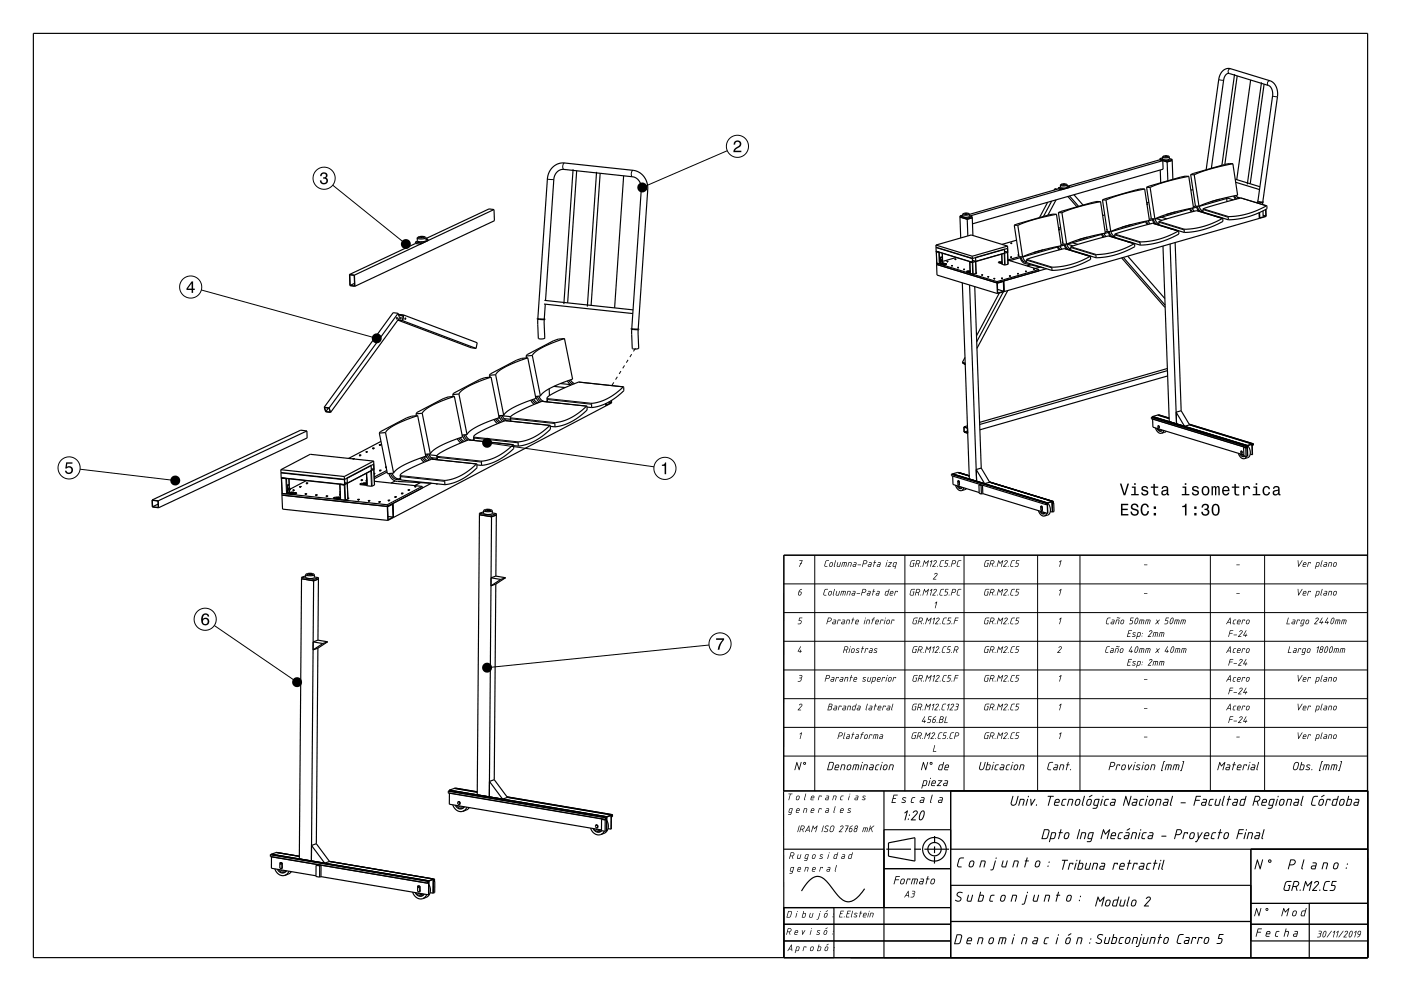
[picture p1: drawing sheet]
<svg xmlns="http://www.w3.org/2000/svg" width="420mm" height="297mm" viewBox="0 0 420 297" stroke-linecap="round" stroke-linejoin="round" font-family="sans-serif">
<g fill="none" stroke="#000" stroke-width=".35">
<path d="M10 10h400v277h-400zM370.1 22.2l-3.8 27.3M370.9 22.8l-3.7 26.5M374.9 24l-4.1 29.8M378.2 24.7l-4.3 30.6M379 25.2l-4.2 29.9M171.8 50.8l-2.8 40.3M172.9 51.2l-2.7 39.6M178.8 51.5l-2.7 40.4M179.9 51.9l-2.7 39.6M187 52.7l-2.7 39.6M316.6 59.9l-2.5 4.6"/>
<path d="M316.9 56.7l-.6-.2-.3 .5M317.2 56.3l.9 .3M317.2 56.3v.3M317.2 56.6l-26.6 7.7M317.9 55.5v.6M317.9 56.1l-.7 .2M318.1 56.6v.3l-.9-.3M318.4 55.2l-.5 .3M318.7 55.3h.5zM318.8 56.4l-.7 .2M319.4 55.1l-1 .1M319.4 55.1l.1 .3-.6 .1-.6-.1 .1-.2"/>
<path d="M319.4 55.1l.5 .3M319.9 55.4l-.9 .3-1.1-.2M319.9 55.4v.6M319.9 55.6l.7 .2M319.9 56l-1 .4-1-.3M320.1 58.9l2.8 3.1M320.6 55.8l-.7 .2M320.6 55.8v.4M320.6 58.7l2.8 3.1M322 58.4l2.7 3.1M330.5 59.9l1.4 9.4 1.1 .1M330.5 59.9l1.1 .1"/>
<path d="M331.6 60l1.4 9.4M343.2 56.6l1.4 9.5-7 1.6-4.6 1.7M343.2 56.6h-1.1l-1.4 .3-10.2 3M343.2 56.6l-6.8 1.6-4.8 1.8M343.7 56.1l1.5 9.5h1M343.7 56.1l1.1 .1M344.8 56.2l1.4 9.4M347.7 47.5l2.2 .7M347.7 47.5v.4M347.7 47.9l2.2 .6 1.5-.4M347.7 47.9h.1M347.7 47.9l-27.4 7.8"/>
<path d="M347.8 50.9l.2 3.9M348.5 47.3l-.8 .2M349 46.8l-.5 .3M349.3 46.8l.5 .1zM349.9 48.2l.2 6M350 46.7l-1 .1M350 46.7l.1 .2-.5 .2-.7-.1 .1-.2M350 46.7l.5 .3M350.5 47v.7l-.9 .2-1-.1-.1-.7M350.5 47l-1 .3-1-.2M350.5 47.5l.9 .3M351.4 47.8l-1.5 .4"/>
<path d="M351.4 47.8l.2 5.9M356.4 52.9l1.4 9.4-6.7 1.6-4.9 1.7M356.4 52.9l-1.1-.1-1.4 .3-10.2 3M356.4 52.9l-7 1.6-4.6 1.7M357 52.3l1.4 9.5h1M357 52.3l1 .1M357.6 56.8l-.6 .2M358 52.4l1.4 9.4M361.6 50.9l3.8-27.3 .7-1.9 1.1-.9 1.5-.3 12.6 4 .9 .8 .5 .9 .3 1.3v1.3l-4.4 31.7-1.5-.2M363.1 50.4l3.7-26.5 .6-1.4 .5-.4 .6-.1 12.1 3.8 .8 1.2 .1 1.6-4.4 31.7M365.6 59.7l-2.8 .8M367.8 59.5v.9"/>
<path d="M368.1 59.1v.3M368.1 59.4l1.7 .5M368.1 59.4l-8.6 2.4M369.6 49.1l1.4 9.4-7 1.6-4.6 1.7M369.6 49.1l-1.1-.1-1.4 .3-10.1 3M369.6 49.1l-7 1.6-4.6 1.7M369.8 58.7h.1M369.8 58.7l.6 1M370.1 58.7l.6 .9M370.3 53.7l7.4 2.3M370.4 54.6l7.2 2.2M370.6 58.6l.7 .9"/>
<path d="M370.9 59l1 .4M124.5 72.6l1.5 .1M124.5 72.6l.1 .4M124.6 73l-19.8 9.3M125.2 72.3l-.7 .3M125.7 71l-.6 .3M126 72.7v.5l-1.4-.2M126.1 71.1h.6zM126.7 72.4l-.7 .3M127.1 70.9l.1 .3-.8 .1-.8-.1 .1-.2M127.1 70.9l-1.4 .1M127.1 70.9l.6 .3"/>
<path d="M127.7 71.2v.9l-1.2 .4-1.3-.2-.1-1M127.7 71.2l-.4 .3-1 .1-1.2-.3M127.7 71.6l.6 .1M128.3 71.7v.4M128.3 71.7l-.6 .2M148.1 62.8l-41.8 19.7M148.1 62.8l.1 3.4-41.8 19.6M148.1 62.8l-1.5-.2-18.9 8.9M280.6 73.5v.6M280.6 73.5l10.9 3.3M280.6 73.5l10.6-3.1 10.9 3.4M280.6 74.1l10.9 3.3"/>
<path d="M280.6 74.1l.1 1.2M280.7 75.4h.1M280.7 75.4l.1 3.5M280.7 75.3l10.9 3.4M280.7 75.3v.1M280.7 75.4l.8 .2M280.8 78.9v.3M280.8 78.9l18.1 5.5M280.8 79.2l.1 3.2 18.1 5.6M280.8 79.2l18.1 5.6 2-.6M280.8 78.9h.1M280.8 78.9l1.1 .2"/>
<path d="M281.8 77.1l.6-.1 .1 .9M281.8 77.1l.2 1.8 1.2 .6M281.8 77.1l.1 2M281.9 79.1l1.3 .4M282.1 78.1l.2 .2M282.1 78.1h.1M282.2 77.9l-.1 .2M282.2 77.9h.1M282.2 78.1v.1M282.2 78.2l.1 .1M282.3 77.9l-.1 .2M282.5 77.8v.5"/>
<path d="M282.5 77.8l-.2 .1M282.5 77.8l-.3 .1M282.5 78.3h-.2M282.5 78.3v.5M282.5 78.9l.1 .1M282.5 75.9v2.9M282.5 78.9l.1 .2M282.5 78.9h.1M282.6 79h.2M282.6 79v.1M282.6 79.1h.2M282.6 78.9h-.1"/>
<path d="M282.8 79v.1M282.9 78.8l-.3 .1M282.9 78.8v.1M282.9 79.1h-.3M282.9 78.9h.1M283 78.9l-.2 .1M283 78.9l-.2 .2M283 79l.7 .2M283.5 79v.1M283.5 79.1h.1M283.5 79h.1M283.6 79.1h.1"/>
<path d="M283.7 79.2v.1l-.5 .2M283.7 79.1l-.1 .1M283.7 79h-.2M283.7 79h.1M283.7 79v.1M283.7 79.1h-.1M283.9 78.4h.1M283.9 78.4l.2 .1M283.9 78.3v.1M283.9 78.4h.2M284.1 78.4v.1M284.1 78.5h-.1"/>
<path d="M284.1 78.3h-.2M284.1 78.3h.1M284.1 78.3l.1 .1M284.2 78.4h-.1M284.2 78.4l-.1 .1M285.3 79.6h.1M285.3 79.6v.1M285.3 79.7h.1M285.4 79.6h-.1M285.4 79.6h.1M285.4 79.6v.1M285.5 79.7h-.2"/>
<path d="M285.5 79.6h-.2M285.5 79.6h.1M285.5 79.6h-.1M285.5 79.6l-.1 .1M286.3 77.7h.1M286.3 77.7l.2 .1M286.4 77.7l.1 .1M286.5 77.8h-.2M286.5 77.6l-.2 .1M286.5 77.6h.1M286.5 77.6l.1 .1M286.6 77.7h-.2"/>
<path d="M286.6 77.7v.1M286.6 77.8h-.1M286.7 77.2l-4.1 1.1M287.8 64.7l2.2 .7M287.8 64.7l.2 6.6M287.8 65l2.2 .7 1.5-.4M288.6 64.5l-.8 .2M289.1 63.9l-.5 .3M289.4 64h.4zM290 65.4l.1 5.3M290.1 63.9h-1M290.1 63.9l.1 .2-.6 .1h-.6l.1-.3"/>
<path d="M290.1 63.9l.5 .3M290.6 64.2v.7l-.9 .2-1-.1-.1-.8M290.6 64.2l-1 .3-1-.3M290.6 64.7l.9 .3M290.7 78.4h.1M290.7 78.4l.2 3.6M290.7 78.5l.9 .2M290.7 64.7l57.9-16.5 .1 2.5-57.2 16.4M290.8 78.4h.1M290.8 78.4l.7 .3M291.5 65l-1.5 .4M291.5 65l.2 5.6"/>
<path d="M291.5 76.8v.6M291.5 77.5l.1 1.2M291.5 78.7h.1M291.5 77.5l.1 1.1M291.6 77.4l-.1 .1M291.6 77.5h-.1M291.6 78.6h.1M291.6 77.4h-.1M291.6 78.7h.1M292.4 77.2h.1M292.4 77.2l-.8 .3M292.4 77.2l.1 1.1"/>
<path d="M292.5 77.1v.1M292.5 78.3l-.9 .3M292.5 78.4l.1 3.5M292.6 78.3l-.1 .1M292.6 78.3h-.1M299.3 78.6l1.1 .5M299.3 78.6h.1M299.4 78.6l1 .3M299.8 78.4h.1M299.8 78.4l-.5 .2M299.9 78.4l.1 .1M300 78.5l.3 .1"/>
<path d="M300 78.5l.1 .2M300 78.7h.1M300.1 78.5h-.1M300.1 78.5l.2 .1M300.1 78.7h.2M300.1 78.5h.1M300.3 78.6v.1M300.4 78.5h-.3M301 74.7l-8.6 2.5M301.1 75.9l-8.6 2.5M301.1 75.9h.1M301.2 75.8v.1"/>
<path d="M301.2 75.9h-.1M301.2 75.9h.1M302 74.5h.1M302 74.5l-.9 .2 .1 1.1M302 74.4h.1M302 74.4l.1 1.2M302 74.5l.1 1.1M302.1 73.8l-.1 .6M302.1 73.8l-10.6 3M302.1 75.6l-.9 .3M302.1 75.6l.1 3.6-1 .2-.8-.2-.1-3M302.2 77.9l9.3 2.9"/>
<path d="M303 77.1h.1M303 77v.1M303 77h.1M303 77.1h.2M303 72.9h.1M303 72.9l.1 .1M303.1 72.9h-.1M303.1 73h.1M303.1 72.9h.1M303.1 77.1h.1M303.2 72.9v.1M303.2 72.8l-.1 .1"/>
<path d="M303.3 72.8h.1M303.2 77.1h.1M303.2 77h-.2M303.2 77h.1M303.3 77l-.2 .1M303.3 77.1h-.1M303.3 77v.1M303.3 73h-.2M303.3 72.8v.1M303.3 72.8l-.2 .1M303.3 72.9h-.1M303.3 72.9v.1"/>
<path d="M303.3 73h-.1M304.1 67.5l1.4 9.4 1.1 .1M304.1 67.5h1M304.7 72l-4.3 1.2M305.1 67.5l1.5 9.5M305.2 76.4h.1M305.2 76.4v.1M305.2 76.4h.2M305.2 76.5h.2M305.3 76.5h.1M305.4 76.4v.1M305.4 76.4h-.2"/>
<path d="M305.4 76.4h.1M305.4 76.5h.1M305.6 76.9l-3.4 1M305.8 76.9v.1M305.8 77l.5 1.2 .8 .7 5.8 1.4M305.9 77.2l-3.2 .9M306.1 77h.1M306.1 77l.6 1.2 1.1 .5M306.6 77l.4 .9 .7 .5M307.7 78.4h.1M307.8 78.7l7.6 2.3M309 79.4l-1.1 .3"/>
<path d="M312.8 74.9l-2.9 .8M314.1 60.6l-2.5 4.6M315.3 60.3l-2.5 4.6M316.7 64.2l1.4 9.5-7 1.6-4.5 1.7M316.7 64.2h-1l-1.5 .3-10.1 3M316.7 64.2l-6.7 1.6-4.9 1.7M317 73.9l.5 1M317 74l-10.4 3M317.2 73.8l.7 1M317.3 63.7l1.4 9.4M317.3 63.7l1.1 .1M317.4 68.8h.1"/>
<path d="M317.4 68.8v.1M317.4 68.7v.1M317.4 68.9h.2M317.5 68.8l.1 .1M317.6 68.9h-.2M317.6 68.7h-.2M317.6 68.7h.1M317.6 68.7l.1 .1M317.7 68.8h-.2M317.7 68.8h.1M317.7 68.8l-.1 .1M317.7 73.7l.7 1"/>
<path d="M318 68.2l-.7 .2M318.4 63.8l1.4 9.4M318.5 72.6v.1M318.5 72.6h.1M318.6 72.7h.1M318.6 72.5l-.1 .1M318.7 73.1l1.1 .1M318.8 73.1l-.7 .2M319 73.2l.7 1.4M319.1 73.4l-1.3 .4M319.3 73.2l.6 1.2 1.1 .5M319.8 73.2l.5 .9 .7 .5"/>
<path d="M320 73.2l1.7 .5M321.5 72.7l1.6 .5M324.5 76.1l1.7 .4M325 76.2v.1M326 71.1l-2.8 .8M326.8 76.8l.2 .9-4.1 1.9-3.8 1.1-3.7 .3M326.8 76.8l-7.7-2.3-11 3.1-.3 .2v.9M326.8 76.8l-2.9 1.4-2.7 1-2.7 .6-3 .3-.1 .9M326.9 76.7l-.2 .1M329.9 60.4l1.5 9.5-6.8 1.5-4.8 1.8M329.9 60.4h-1l-1.5 .3-10.1 3M329.9 60.4l-7 1.7-4.5 1.7"/>
<path d="M330.2 70.1l.5 1M330.2 70.2l-10.4 3M330.4 70l.7 1M331 69.9l.6 1M331.2 64.4l-.6 .2M331.8 68.8h.1M331.8 68.8v.1M331.8 68.7v.1M331.8 68.9h.1M331.8 68.7h.1M331.9 68.9h.1M331.9 68.8h-.1"/>
<path d="M332 69.3l-.7 .2M332.2 69.4l.7 1.5M332.3 69.6l-1.3 .4M332.5 69.4h.1M332.5 69.4l.7 1.3 1 .4M334.2 70.8h.1M334.2 71.1l7.6 2.4M336.2 77.3l13.1 14.8M336.8 77.1l12.5 14.3M337.7 72.3l1.7 .4M338.1 76.8l11.1 12.7M338.3 72.5h-.1"/>
<path d="M339.2 67.3l-2.8 .8M340.1 73l.1 .9-4.1 1.9-3.8 1.1-3.7 .4M340.1 73l-7.7-2.3-11.4 3.3v.9l7.6 2.4M340.1 73l-2.9 1.4-2.8 1-3 .7-2.7 .2-.1 1M340.2 73h-.3M343.4 66.3l.5 1M343.5 66.4l-10.5 3 .5 1 .7 .4M343.7 66.3l.6 .9M343.8 61.2h.1M343.9 61.2v.1M343.9 61.3h.1M343.9 61.2h.1"/>
<path d="M344 61.2l-.1 .1M344 61.3h-.1M344 61.2v.1M344.2 66.2l.6 .9M344.4 60.6l-.6 .2M345.2 65.6l-.7 .2M345.5 65.6h.1M345.5 65.6l.6 1.5M345.5 65.9l-1.3 .3M345.7 65.6h.1M345.7 65.6l.6 1.3 1.1 .4M346.3 65.6l.5 1 .6 .4"/>
<path d="M346.7 65.5l1.6 .5M348.2 65.1l1.6 .5M350.8 73.1l1.9 53.9-2.2-.6-1.9-52.7M350.9 68.5l1.7 .4M351.5 68.7h-.1M352.3 72.7l1.8 50.4M352.4 63.5l-2.8 .8M353.3 69.3l.1 .8-4.1 1.9-3.8 1.1-3.7 .4M353.3 69.3l-7.8-2.4-10.9 3.1-.4 .2v.9M353.3 69.3l-2.9 1.4-2.8 .9-2.7 .6-3 .3-.1 1M353.4 69.2h-.2M356.6 62.5l.6 1"/>
<path d="M356.7 62.7l-10.4 2.9M356.9 62.5l.6 .9M357.4 62.4l.6 .9M358.4 61.8l-.6 .2M358.7 61.8l.6 1.5M358.7 62.1l-1.3 .3M358.9 61.8l.6 1.2 1.2 .5M359.5 61.8l.4 1 .7 .4M360.6 63.2v.1M360.7 63.6l7.6 2.3M364.1 64.7l1.7 .4M364.7 64.9h-.1"/>
<path d="M366.5 65.5l.1 .9-4 1.8-3.8 1.1-3.8 .4M366.5 65.5l-7.7-2.4-11.4 3.3v.9l7.6 2.4M366.5 65.5l-2.9 1.4-2.7 .9-3.1 .7-2.7 .2-.1 1M366.6 65.4h-.2M377.1 60.5l-.1 .4M377.1 60.2l-.1 .2 .7 .2 .9 .1v-.3M377.5 63.7l.1 1.7M377.6 65.4l-76.6 22M377.6 63.7l.1 1.6 1.8-.5M378.5 60.7v.6M378.6 63.2l.1 1.6M378.7 64.5l.8 .3"/>
<path d="M379.4 62.8l.1 2M379.5 62.7l.1 2.2-2 .5M379.7 61.7l.1 .9-4 1.8-3.8 1.1-3.7 .4M379.7 61.7l-7.7-2.4-11 3.1-.3 .2v1M379.7 61.7l-3.2 1.5-2.8 .9-2.7 .6-2.7 .2v1M104.8 82.3l.1 3.3 1.5 .2M104.8 82.3l1.5 .2M104.9 82.4l1.3 .1 .1 3.2-1.3-.2zM106.3 82.5l.1 3.3M106.3 84.9l-1.3 .6M118.9 95.2l.1 .4zM119 95.2l-.1 .4"/>
<path d="M119.3 93.9l.5 1.3-20.7 28.4M119.3 93.9l-1.4-.2-20.7 28.4M119.3 93.9l-20.6 28.4M119.6 94.3l1.3 .5M119.6 94.3v.3M119.6 94.3l1.3 .2-.2 1.5-1.4-.2M120.1 95.1v.4zM120.1 95.1l-.1 .4M120.7 96.1l-1.4-.2 21.9 8.3 1.5 .2M120.7 96.1l22 8.3M121 94.4l-1.4-.2-.1 .2M121 94.4l-.3 1.7"/>
<path d="M121 94.4l22.1 8.3-.4 1.7M121.5 95.3v.4zM121.5 95.3l-.1 .4M161.2 95.7l.2 5.7 .6 .2 1.3-.3-.1-5.5M161.2 95.4l-.1 .2 .6 .1 1.4 .1v-.2M163.1 95.6l-1.9-.1 2.9-41.9 .8-2.5 1.7-1.7 1.1-.4 1.1-.2 21 2.3 1.8 .6 1.4 1.2 .9 1.7 .3 1.9-2.9 42.1-2-.1M163.1 91.1l26.6 2.9M163.1 95.8h.1M163.2 95.6v.2M163.2 95.6h-.1M163.2 95.6l.1 .1-.1 .1M163.2 90l26.6 2.9"/>
<path d="M163.2 95.6h.1M163.5 91.2l-.3 4.4M163.5 90.1l2.5-36.3 .7-1.9 1-.9 1.2-.2 21.2 2.3 .9 .4 .7 .8 .4 1 .2 1.1-2.9 42.1M189.4 98.4l-.1 .3 1.1 .1h1.1l-.2-.2M189.4 98.4h.1M189.4 98.7l.1 5.7 .7 .2 1.3-.3-.2-5.5M287.1 80.1l.1 .1M287.1 80.1v.2M287.1 80.2v.1M287.1 80.1h.1M287.1 80.3h.1M287.2 80.2h.1"/>
<path d="M287.2 80.2v.1M287.3 80.1h.1M287.2 80.1h-.1M287.3 80.2l-.2 .1M287.3 80.1h-.2M287.3 80.1v.1M287.3 80.2h-.1M287.3 80.2l-.1 .1M288.5 84.8l2.1 58.8M288.9 80.7v.1M288.9 80.7h.1M288.9 80.8h.1"/>
<path d="M289 80.7v.1M289.1 80.8h-.2M289.1 80.7h-.2M289.1 80.7h.1M289.1 80.7h-.1M289.1 80.7v.1M289.1 80.8h-.1M289.8 81.3h.1M289.8 81.3l1 .5M289.8 81.3l1 .4M290.3 81.2h.1M290.3 81.2l-.5 .1"/>
<path d="M290.3 81.2h.2M290.4 81.3v.1M290.4 81.3v.2M290.4 81.3h.1M290.4 81.4h.2M290.4 81.4v.1M290.4 81.5h.2M290.6 81.4v.1M290.7 85.4l2.1 58.8M290.8 81.2l-.4 .1M290.8 81.2v.1M290.8 81.3h.1"/>
<path d="M290.8 81.2h-.1M290.8 81.3l-.2 .1M292.2 85.9l2 54.4M292.6 81.9l-1 .3M292.6 81.9h.1M292.6 81.8h.1M292.7 81.9h.1M292.7 81.8h.1M292.7 81.8v.1M292.7 81.9h-.1M292.8 81.8l-.1 .1M292.8 81.9h-.1"/>
<path d="M292.8 81.8v.1M294.3 82.4v.1M294.3 82.4h.1M294.3 82.3v.1M294.3 82.4h.2M294.3 82.5h.2M294.5 82.4v.1M294.5 82.5h-.1M294.5 82.3h-.2M294.5 82.3h.1M294.6 82.3h.1M294.6 82.4h-.1"/>
<path d="M294.6 82.5h-.1M294.6 82.4v.1M296.1 82.9l.1 .1M296.1 82.9h.1M296.2 83h.1M296.2 82.9h-.1M296.2 82.9v.1M296.2 82.9l.1 .1M296.3 83h.1M296.4 83h-.2M296.4 82.9h-.2M296.4 82.9h.1"/>
<path d="M296.4 82.9l-.1 .1M297.9 83.5h.1M297.9 83.5l.1 .1M298 83.5h-.1M298 83.6h.1M298 83.5h.1M298.1 83.5v.1M298.1 83.4l-.1 .1M298.2 83.4h.1M298.2 83.6h-.2M298.2 83.4l-.2 .1M298.2 83.4v.1"/>
<path d="M298.2 83.5h-.1M298.2 83.5l-.1 .1M298.9 84.4l.1 3.6M299 84.9l1.8-.5 .1 2.9-1.8 .5zM299.1 86.7l1.8 .6M299.6 87.8l-6.9 12.9M300.3 83.4h.1M300.3 83.4v.1M300.3 83.3v.1M300.3 83.5h.1M300.3 83.3h.1M300.4 83.4v.1"/>
<path d="M300.5 83.3h.1M300.4 83.3h-.1M300.5 83.5h-.2M300.5 83.3h-.2M300.5 83.3v.1M300.5 83.4h-.1M300.5 83.4l-.1 .1M300.8 87.5l-8 14.9M300.9 84.2l.1 3.2M301 87.4l-2 .6M302.1 87.1l-9.2 17.3M302.7 82.7h.1"/>
<path d="M302.7 82.7v.1M302.7 82.8h.1M302.8 82.7v.1M302.9 82.8h-.2M302.9 82.6l-.2 .1M302.9 82.6v.1M302.9 82.7h.1M302.9 82.7h-.1M302.9 82.7l-.1 .1M305 82.1h.1M305 82l.1 .1M305.1 82h.1"/>
<path d="M305.1 82h-.1M305.1 82.1h.1M305.2 82v.1M305.3 82.1h-.2M305.3 82h-.2M305.3 82h.1M305.3 82h-.1M305.3 82l-.1 .1M307.4 81.4h.1M307.5 81.3h.1M307.5 81.3h-.1M307.5 81.3v.1"/>
<path d="M307.5 81.4h.1M307.6 81.3v.1M307.7 81.4h-.2M307.7 81.3h-.2M307.7 81.3h.1M307.7 81.3h-.1M307.7 81.3l-.1 .1M309.8 80.6l.1 .1M309.9 80.7h.1M309.8 80.7h.1M309.9 80.6h-.1M309.9 80.6h.1"/>
<path d="M310 80.7h.1M310.1 80.7h-.2M310.1 80.6h-.2M310.1 80.6h.1M310.1 80.6l-.1 .1M310.1 80.6v.1M310.1 80.7h-.1M311.5 80.8l-12.6 3.6M311.5 80.8v.4M311.8 80l-1.4 .5M313.7 80.5l-12.8 3.7M135.7 118.2l.1 .6"/>
<path d="M136.2 118.8l2.4 12.2-6.5 2.6-2.2 1.4-.9 1M136.2 118.8l-1.8 .2-1.5 .5-7.9 4.1-.3 .4M136.2 118.8l-6.6 2.6-2 1.3-1 1.2M137.6 118.1l2.4 12.1M137.6 118.1l-1.9 .1M146.7 112.5l.1 .6M147.2 113l2.4 12.2-6.5 2.6-2.1 1.3-1 1.1M147.2 113l-1.8 .2-1.5 .5-7.9 4.1-.3 .4M147.2 113l-6.6 2.7-2.1 1.3-.9 1.1M148.6 112.3l2.4 12.2M148.6 112.3l-1.9 .2M157.7 106.7l.1 .6"/>
<path d="M158.2 107.2l2.5 12.2-6.6 2.7-2 1.2-1.1 1.2M158.2 107.2l-1.8 .2-1.5 .5-7.9 4.1-.3 .5M158.2 107.2l-6.6 2.7-2 1.3-1 1.1M159.1 119.9l1.1 1.3M159.6 119.8l1.2 1.1M159.6 106.5l2.4 12.2M159.6 106.5l-1.9 .2M160 119.6l.5 .7 .7 .5M160.6 118.8l.4 1 .7 .8M161.1 118.8h.1M161.1 118.8l.5 1 .7 .6M161.6 118.7l.5 1 1 .6"/>
<path d="M162 118.7l-1.5 .1M164 119.3l.1 1.1M164 119.3v1.1M164.6 116.5l.1 2.1M166 115.8l3.4 .4M168 114.9l3 .4M169.2 101.5l2.5 12.1-6.6 2.7-2 1.2-1.1 1.2M169.2 101.5l-1.8 .1-1.5 .6-7.9 4.1-.3 .4M169.2 101.5l-6.6 2.6-2 1.3-1 1.1M170.1 114.2l1.1 1.2M170.6 114l.5 .7 .7 .5M171 113.8l.5 .7 .8 .5"/>
<path d="M186.9 115.9l.1 1.2-3.2 2.6-3.3 1.7-3.1 .7M186.9 115.9l-13.4-1.4-7 3-1.9 1.2-.6 .6M186.9 115.9l-2.5 2.2-2.4 1.4-2.3 .9-2.3 .5v1.2M288.5 108.6l.9 .3M288.5 108.6l.8 .6 .1-.1M289.3 107.1l-.8 1.5M350 110.4l-56.3 16.2M350 111.1l-56.3 16.1M350 112.7l-56.2 16.1M92 129.2l-1.8-.3-44.6 20.9M92 129.2l.1 2.1-44.6 20.9M92 129.2l-44.6 20.9"/>
<path d="M97.2 122.1l.4 1.3M97.2 122.1l1.5 .2M97.3 122.1l1.3 .2 .4 1.2-1.3-.2zM97.6 123.4l1.5 .2M98.4 122.3l-.7 1M98.7 122.3l.4 1.3M105.8 137.5h.2M105.8 137.5h.1M106 137.5h.1M106.1 137.5h.1M106.1 137.5h-.3M106.1 137.5h-.1"/>
<path d="M106.1 137.5v.1M107.7 136.5h.1M107.7 136.5l.1 .1M107.8 136.4l-.1 .1M107.8 136.5v.1M108 136.5h-.2M108 136.5v.1M108 136.6h-.2M108 136.4h.1M108 136.4h-.2M108.1 136.4l-.1 .1M108.1 136.4v.1"/>
<path d="M108.1 136.5l-.1 .1M109.7 135.4h.1M109.7 135.4l.1 .1M109.8 135.4h-.1M109.8 135.4v.1M110 135.4h-.2M110 135.4v.1M110 135.5h-.2M110 135.4h.1M110.1 135.4h-.1M110.1 135.4l-.1 .1M111.2 139.5l-7.2 3.7"/>
<path d="M111.7 134.4h.1M111.7 134.4v.1M111.7 134.5h.1M111.8 134.3l-.1 .1M111.8 134.4v.1M112 134.4h-.2M112 134.4v.1M112 139.1l-.7 .4v1.5M112 134.5h-.2M112 139.1h.1M112 139.1v.1M112 139.1l.1 .1"/>
<path d="M112 138.2l.1 .8M112 138.2l-8.8 4.6M112 138.2l-19-2-8.8 4.6M112 134.3h.1M112 134.3h-.2M112.1 139l-.1 .1M112.1 139.2v1.4M112.1 134.3l-.1 .1M112.1 134.3v.1M112.1 134.4l-.1 .1M113.7 133.3l.1 .1M113.7 129.8l2.4 12.2 1.9-.2"/>
<path d="M113.8 133.3h-.1M113.8 133.4h.1M114 133.3l-.2 .1M114 133.3v.1M114 133.4h-.2M114 133.3h.1M114 133.3h-.2M114.1 133.3h-.1M114.1 133.3l-.1 .1M114.2 132.3l-9.7 5.1M115.6 129.6l2.4 12.2M115.6 129.6l-1.9 .2"/>
<path d="M115.6 140h.1M115.7 140h.1M124.7 124l.1 .6M125.2 124.6l2.4 12.1-6.5 2.7-2.1 1.3-1 1.1M125.2 124.6l-1.8 .1-1.6 .6-7.8 4.1-.3 .4M125.2 124.6l-6.6 2.6-2.1 1.4-.9 1M126.1 137.3l1.1 1.2M126.6 137.1l.5 .8 .7 .4M126.6 123.9l2.4 12.1M126.6 123.9l-1.9 .1M127 136.9l.6 .8 .6 .4M127.1 136.9l.9 .1"/>
<path d="M127.6 136.1v.1M127.6 136.2l.4 1 .7 .7M128.1 136.1h.1M128.1 136.1l.4 .9 .7 .7M128.6 136.1l.6 1 .9 .6M128.7 136.3l2.3 .3M129 136l-1.4 .2M129.2 137.2l1.8 .2M131 136.6l.1 1.2M131 136.6v1.2M137.1 131.5l1.1 1.2M137.6 131.3l1.2 1.2"/>
<path d="M138 131.2l.5 .7 .7 .4M138.6 130.4l.5 1.1 .6 .6M139.1 130.3v.1M139.1 130.4l.4 .9 .7 .6M139.6 130.3l.5 1 1 .6M140 130.2l-1.5 .2M142 130.9l.1 1.1M142 130.9v1.1M142 131.8l-.3 .2M142.8 139.1l-2.2 1.8-2.3 1.6-2.3 1-2.6 .5v1.3M142.9 139h.1M142.9 139l.1 1.2-3.2 2.6-3.3 1.7-3.1 .8"/>
<path d="M142.9 139l-13.4-1.4-7 3.1-2 1.1-.5 .6M143 139.3l1.4 .2M148.1 125.7l1.1 1.3M148.6 125.6l.5 .7 .7 .4M149 125.4l.6 .7 .6 .4M149.4 125.3h.5M149.6 124.6l.5 1.1 .6 .7M150.1 124.5v.1M150.1 124.6l.4 .8 .7 .7M150.6 124.5l.6 1 .9 .6M150.6 124.6l2.5 .3M151 124.5l-1.5 .1"/>
<path d="M151.1 125.5l1.9 .2M153 125.1l.1 1.1M153 125.1v1.1M153.8 133.3l-3.6 2.9a18.6 18.6 0 0 1-5.9 2.2l.1 1.1M153.9 133.3h.1M153.9 133.3l.1 1.1-3.5 2.9-3 1.4-3.1 .8M153.9 133.3l-13.4-1.5-6.8 3-2 1.1-.7 .7M154 133.6l1.4 .1M164 120.2l-.3 .2M164.9 127.5l.1 1.1-2 1.8a14.8 14.8 0 0 1-7.6 3.3M164.9 127.5l-13.4-1.4-7 3-1.9 1.1-.6 .7M164.9 127.5l-2.2 1.9-2.4 1.5-2.3 1-2.6 .5v1.3"/>
<path d="M165 127.8l1.4 .1M175.9 121.7l.1 1.2-2.3 2a14.6 14.6 0 0 1-7.3 3M175.9 121.7l-13.4-1.4-6.8 2.9-2 1.1-.7 .8M175.9 121.7l-2.2 1.9-2.4 1.5-2.3 1-2.6 .6v1.2M176 122l1.4 .1M181.6 120.9l.1 .7M181.7 121.6l-63.7 33.5M182.4 120.5l.9 .1M183.2 120.1l.1 .5M183.3 120.6l-1.6 .8v-.5M183.3 120v.8l-1.6 .8M289 127.9v1.6l1.1 .4"/>
<path d="M289 127.9l1.1 .4M289 128l1 .3M290 127.6l-1 .3M290 129.2l-.9 .3 1 .3M345.2 125.1v.3M345.2 125.1l28.4 8.6M345.2 125.1l28.3 8.6M345.2 125.4h.1M345.2 125.5l28.4 8.7M345.5 124.8l1.5-.4 3.5 1.1M345.5 124.8l28.4 8.7M345.5 124.8v.3"/>
<path d="M345.5 125.6l.1 2.4 27.3 8.4M346.4 128.2l.7 1.3 1.1 .3M346.8 128.4l.9 .8h.4l.3-.3M347.1 124.4h.1M347.1 124.4l3.4 .9M347.2 127.7l.3 .1-.1 .4M347.2 127.6l.3 .3-.1 .3M347.2 127.6l-.1 .4 .3 .2M347.3 127.6h.1M347.3 128.2h.1M347.4 127.6h-.2M347.4 128.2h.1"/>
<path d="M347.5 128.2h-.1M348.9 129l-.7 .8M349.6 129.2l-1.4 .6M354.1 123.1l2.5 4.2M354.1 123.1l-1.5 .4 2.5 4.3 1.5-.5M356.5 127.1l19.2 5.9M356.6 127.3l18.8 5.8M371.2 135.9l.8 1.2 1 .3M371.7 136l.7 .8 .7-.1M372.1 135.3l.2 .2-.1 .3M372.1 135.3l-.1 .3 .2 .2M372.1 135.2v.1"/>
<path d="M372.1 135.2l-.1 .1M372.1 135.2l.3 .3-.1 .3M372.2 135.8h.1M372.3 135.8h.1M372.4 135.8h-.2M372.8 134.1l.1 2.5 .7 .2M372.8 134.1l.7 .2M373 134l-.2 .1M373.1 136.7h.1M373.5 134.3l.1 2.5M373.5 133.7l.1 .5M373.6 133.7h-.1"/>
<path d="M373.6 133.7v.4M373.6 134.1h.1M373.7 136.8l-.7 .6M373.8 134.1l-.3 .2M373.8 134h.1M373.9 133.5v.6l-.3 .1M373.9 133.5l.1 3.2M374 133.6l.7 1.2 .1 1.5-.5 .8-1.3 .3M374.8 136.1l.6 .2M375.4 133.1v3.2M375.4 133.1l-1.6 .4M375.4 133.1l.1 .5"/>
<path d="M375.4 136.3l-.1-3.1-1.4 .4 .2 3.1-.5 .1M375.4 133.4h.3M375.7 133.1h.1M375.7 133.1l-.3 .1M375.7 133.1v.3M375.7 133h.1M375.7 133l-.3 .1M375.7 133v.4M45.6 149.8l.1 2.1 1.8 .3M45.6 149.8l1.8 .3M45.7 149.9l1.7 .3v1.9l-1.7-.2zM47.4 151.1l-1.7 .8"/>
<path d="M47.4 150.1l.1 2.1M84.2 140.8v.8M84.2 140.8l19 2M84.2 141.6l19.1 2.1M84.3 141.6v1.7l19.1 2M84.3 143.3h.1M84.3 143.3l.3 4.6M84.4 143.3h-.1M84.4 143.3h.1M84.5 147.9l31.6 3.4M84.5 147.9v.5M84.5 148.4l.2 4.2 31.6 3.4"/>
<path d="M84.5 148.4l31.6 3.4M84.5 148.4h.1M84.5 147.9h.1M84.6 147.9h.1M85.8 143.4h-.1M85.9 143.4h-.2M86.1 145.4l.2 .1 .1 2.3 2 .2 .1 .2M86.1 145.4l.1 2.5M86.2 147.9l-.3 .1M86.2 147.9l2.3 .3M86.5 146.7l.2 .2M86.5 146.7h.1"/>
<path d="M86.5 146.7v.1M86.5 146.4v.2M86.5 146.3v.4M86.5 146.3l.2 .1M86.6 146.7l.1 .2M86.6 143.5l.2 2.8M86.7 146.4l-.1 .3M86.7 145.3l-.6 .1M86.8 146.9v.6l.4 .1M86.9 146.3v.2M86.9 146.3l-.2 .1M86.9 146.3h-.4"/>
<path d="M86.9 146.7l-.2 .2M86.9 146.5l-.1-.2-.1 .3v.3l.2-.2M86.9 146.5v.2M86.9 146.5h.1M87.2 147.6h.1M87.2 147.6l.2 .2M87.3 147.5l-.1 .1M87.3 147.5v.1M87.3 147.8h.5M87.3 147.6l.1 .1M87.4 147.7v.1M87.7 147.7h-.3"/>
<path d="M87.7 147.7v.1M87.7 147.8h-.3M87.8 147.8h.1M87.8 147.5v.1M87.8 147.5h-.5M87.8 147.5l-.5 .1M87.8 146.9h.1M87.8 146.9l.1 .1M87.8 147.6l-.1 .1M87.8 147.6l-.1 .2M87.9 147.7l1 .1-.4 .4M87.9 146.9v.1"/>
<path d="M88.1 146.9h-.2M88.1 146.9v.1M88.1 147h-.2M88.1 146.9h.1M88.2 146.9h-.1M88.2 146.9l-.1 .1M88.3 147.7h.3M88.3 147.7h.1M88.4 147.7h-.1M88.6 147.7h.1M88.6 147.6l.1 .1M88.6 147.6l-.2 .1"/>
<path d="M88.7 147.7h-.1M88.7 147.7v.1M89.8 145.9h.1M89.8 145.9l.1 .1M89.9 145.8h.1M89.9 145.9v.1M90.1 145.9h-.2M90.1 145.9v.1M90.1 146h-.2M90.1 145.8h.1M90.1 145.8h-.2M90.2 145.8l-.1 .1"/>
<path d="M90.2 145.8l-.1 .2M91.5 148l.1 .1M91.5 148l.1 .2M91.5 148h.1M91.6 148.1v.1M91.7 148.1h-.1M91.7 148.1h.1M91.7 148.1l-.1 .1M91.8 148.1h-.3M91.8 148h.1M91.8 148h-.3M91.8 144.1l-4.9 2.5"/>
<path d="M91.8 144.8l.1 .1M91.8 148l-.1 .1M91.8 148v.1M91.8 148.1h-.1M91.9 144.8h-.1M91.9 144.9h.1M92.1 144.8l-.2 .1M92.1 144.8v.1M92.1 144.9h-.2M92.1 144.8h.1M92.1 144.8h-.2M92.2 144.8h-.1"/>
<path d="M92.2 144.8l-.1 .1M94.6 148.4h.1M94.6 148.4v.1M94.6 148.5h.1M94.7 148.3l-.1 .1M94.7 148.4v.1M94.9 148.4h-.2M94.9 148.4v.1M94.9 148.5h-.2M94.9 148.3h.1M94.9 148.3h-.2M95 148.3l-.1 .1"/>
<path d="M95 148.3v.1M95 148.4l-.1 .1M97.8 148.7h.1M97.8 148.7l.1 .1M97.9 148.7v.1M98.1 148.7h-.2M98.1 148.7v.1M98.1 148.8h-.2M98.1 148.7h.1M98.1 148.8h-.3M98.1 148.7h-.3M100 149.2l-.1 .2 2.1 .2"/>
<path d="M100 149.2l2 .2M100 149.2h.1M100.9 149.1h.2M100.9 149.1l.2 .2M100.9 149.1l-.9 .1M101 149l-.1 .1M101 149h.1M101.1 149.1v.2M101.4 149.1h-.3M101.4 149.1v.2M101.4 149.3h-.3M101.5 149h.1"/>
<path d="M101.5 149h-.5M101.5 149.3h-.5M101.5 149l-.1 .1M101.5 149l-.1 .3M101.6 149.1l.4 .1M101.9 145.1v.1M101.9 145.1l.2 4.7M101.9 145.1h.1M101.9 148.3l.1 .2M101.9 148.3h.1M101.9 147.2h.1M102 148l-.1 .3"/>
<path d="M102 148.5h.1M103.2 145.3h.2zM103.2 142.8l.1 .9M103.3 143.7v.1M103.3 143.8v1.4M103.3 145.2l.1 .1M104 143.3l-.7 .5M104 143.3l.1 .1M104 143.3h.1M104 143.2h.1M104 143.2l.1 .1M104.1 143.4v1.5"/>
<path d="M104.1 144.9l-.7 .3M104.1 144.9h.1M104.1 144.9l.2 4.6M104.2 144.8l-.1 .1M104.3 149.5l-.9 .4M104.3 149.3h.1M104.3 149.5h.1M104.4 149.4v.1M104.4 149.5h-.1M104.4 149.3v.1M104.4 149.3l.1 .1M104.5 149.4h-.1"/>
<path d="M104.5 149.4l-.1 .1M107.3 149.7l.1 .1M107.3 149.7h.1M107.4 149.8h.1M107.5 149.7l-.1 .1M107.5 149.7v.1M107.5 149.8h-.1M107.6 149.8h-.3M107.6 149.7h.1M107.6 149.7h-.3M107.6 149.7h-.1M107.6 149.7l-.1 .1"/>
<path d="M107.9 145.1v.1l2.1 .3M108 145l-.1 .1M108 145l1.9 .3M108.2 143.9l.1 .1M108.2 143.9h.1M108.3 143.9h-.1M108.3 143.9h.1M108.3 144h.2M108.3 143.9v.1M108.5 143.9h-.2M108.5 143.9v.1M108.5 144h-.2"/>
<path d="M108.5 144h.1M108.6 143.8v.1M108.6 143.8l-.3 .1M108.6 143.9h-.1M108.6 143.9l-.1 .1M108.9 144.9l-.5-.1-.5 .3M108.9 144.8l.2 .1M108.9 144.8l.2 .3M109 144.8h-.1M109.1 144.9v.2M109.4 144.9h-.3M109.4 144.9v.2"/>
<path d="M109.4 145.1h-.3M109.5 144.8h.1M109.5 144.8h-.5M109.5 145l-.5 .1M109.6 144.8l-.2 .1M109.6 144.8l-.2 .3M109.6 145h.4M109.8 144.2l.2 .2M109.8 144.2h.1M109.8 144v.2M109.8 143.9v.1M109.8 143.9h.1"/>
<path d="M109.9 141.8l.1 3.8 1.5 .1 .8-.4M109.9 143h.1M109.9 143.8l-.1 .1M109.9 144.2h.1M110 144.1l-.1 .1M110 145.3h-.1M110 145.2v.1M110.4 150.1h.1M110.4 150.1l.1 .1M110.5 150l-.1 .1M110.5 150.1v.1M110.7 150.1h-.2"/>
<path d="M110.7 150.1v.1M110.7 150.2h-.2M110.7 150h.1M110.7 150h-.2M110.8 150l-.1 .1M110.8 150l-.1 .2M111.2 141.1l-7 3.7M111.3 141.1h.1M111.3 141v.1M111.3 141l-.1 .1M111.3 141.1h-.1M111.3 141h.1"/>
<path d="M111.4 141h-.1M111.4 141.1h-.1M111.4 141.1h-.2M112.1 140.7h.1M112.1 140.7l.2 4.6M112.1 140.6l-.7 .4M112.1 140.6v.1M112.1 141.9h.1M112.2 142.1h.1M112.2 142v.1M112.2 144.2l14.4 1.6M112.2 141.9h.1"/>
<path d="M112.2 141.9v.1M112.3 145.3h.1M112.3 141.9l-.1 .1M112.3 141.9v.1M112.3 142l-.1 .1M113.6 150.4h.1M113.6 150.4v.1M113.6 150.5h.1M113.7 150.4v.1M113.8 141l.1 .1M113.8 141h.1M113.8 140.9h.1"/>
<path d="M113.8 140.9v.1M113.8 141.1h.3M113.8 150.4h-.1M113.8 150.4l.1 .1M113.9 150.5h-.2M113.9 141v.1M113.9 150.4h.1M113.9 150.5h-.3M113.9 150.4h-.3M113.9 150.4h-.1M113.9 150.4v.1M113.9 150.5h.1"/>
<path d="M114 141h-.1M114 141v.1M114 141.1h-.1M114.1 140.9v.1M114.1 141.1h.1M114.1 140.9h-.3M114.1 140.9l-.3 .1M114.1 141h-.1M114.1 141l-.1 .1M115.6 140l.1 .1M115.7 140.1h.1M115.7 140v.1"/>
<path d="M115.8 140h-.1M116 141l-3.8 2M116 141.5l-3.8 2M116.1 151.3l.2 4.7M116.2 151.9l1.5-.8 .2 3.9-1.5 .8zM116.3 154.8l1.6 .2M116.4 150h.1M116.4 150v.1M116.4 150.1h.1M116.4 149.9v.1M116.4 149.9h.1M116.5 150v.1"/>
<path d="M116.6 141.9v.1M116.6 142l.8 1.4 1.4 .8 10.5 .6M116.6 150h-.1M116.6 150v.1M116.6 150.1h-.1M116.7 149.9v.1M116.7 150.1h-.3M116.7 149.9h-.3M116.7 150h-.1M116.7 150h.1M116.7 150l-.1 .1M117.1 141.9h.1"/>
<path d="M117.1 141.9l.4 .9 .7 .6 1.9 .4M117.6 141.8l.9 1.4 1.5 .4M117.8 150.9h.1M117.8 150.9l.2 4.2M117.8 150.9l-1.7 .9M118 155.1l-1.7 .9M118.4 148.9l.1 .1M118.4 148.9h.1M118.5 149h.1M118.5 144.1l-1.2 .7M118.6 148.9l-.1 .1M118.6 148.9v.1"/>
<path d="M118.6 149h-.1M118.7 148.9h.1M118.7 149h-.3M118.7 148.9h-.3M118.7 148.9h-.1M118.7 148.9l-.1 .1M120 142.4l.1 1.4M120 142.4v1.2M120 143.3l-.4 .2M120 143.6l.1 .2M120.1 143.8h.1M120.1 143.8l13.3 1.5"/>
<path d="M120.4 147.9h.1M120.4 147.9v.1M120.6 147.9h-.2M120.6 147.9v.1M120.6 148h-.2M120.7 148h-.3M120.7 147.8v.1M120.7 147.8h-.3M120.7 147.9h-.1M120.7 147.9l-.1 .1M122.3 146.8l.1 .1M122.3 146.8l.1 .2"/>
<path d="M122.4 146.8h-.1M122.4 146.8h.1M122.4 146.9v.1M122.6 146.9h-.2M122.6 146.9v.1M122.6 147h-.2M122.7 146.8h.1M122.7 146.9h-.3M122.7 146.8h-.3M122.7 146.8l-.1 .1M122.7 146.8l-.1 .2M124.3 145.8h.1"/>
<path d="M124.3 145.8l.1 .1M124.4 145.8h-.1M124.4 145.8v.1M124.6 145.8h-.2M124.6 145.8v.1M124.6 145.9h-.2M124.6 145.7l-.2 .1M124.6 145.7h.1M124.6 145.7l.1 .1M124.7 145.8h-.1M124.7 145.8l-.1 .1M126 144.6l-1.7 .9"/>
<path d="M126.6 145.8l-10.5 5.5M126.6 145.8v.5M129.4 144.8l-13.3 7M130.8 145l.3 .1M131.1 145.1h.1M143.7 154.3l3.7 .6M143.7 153.8l3.7 .6M143.7 153.8l-.6 84.4M145 153.4l-1.3 .4M145 153v1l1.2 .2 1.3-.2 .1-.9M145 153l1.2 .4 1.4-.3M145.5 152.7h1.5"/>
<path d="M145.5 152.7v.2l.7 .1h.8v-.3M145.5 152.7l-.5 .3M146 152.8h.6zM147 152.7l.6 .4M147.4 154.9l-.7 83.9M147.4 154.4v.5M147.6 153.7l1.2 .2M148.8 154.4l-1.4 .5M148.8 153.9l-1.4 .5M148.8 153.9l-.1 18.8M285.5 142l-.3 .1v.5l28.4 8.6M285.5 142h.1"/>
<path d="M285.6 142l28.3 8.7M285.6 142l1.5-.4 3.5 1M285.6 142h.1M285.6 142.7l.1 2.5 7.8 2.4M286.4 145.4l.9 1.4 .9 .2M286.9 145.6l.8 .8h.5l.3-.3M287.1 144.1l.5 .1M287.1 144.1l.1 1.2 .4 .2M287.2 144.1h-.1M287.3 144.3l.1 .1M287.4 141.6v.1M287.4 145.4h.1"/>
<path d="M287.5 141.6h-.1M287.6 144.2v1.3M287.6 144.2v1M287.6 145v.2M287.6 145.2v.3M287.6 145.2v.1M288.9 146.2l-.7 .8M289.7 146.4l-1.5 .6M293.5 145.3l.1 2.6 .6 .2M293.5 145.3l.6 .2M293.9 145.2l-.4 .1M294.1 145.5l.4-.1 .1 2.5"/>
<path d="M294.1 145.5l.1 2.6M294.2 140.3l-1.5 .4 2.5 4.3 1.5-.5M294.2 140.3l2.5 4.2M294.6 147.9l19.4 6M294.6 147.9l-.4 .2M296.6 144.4l19.2 5.9M296.7 144.5l18.7 5.8M311.3 153l.8 1.3 1 .3M311.8 153.2l.8 .8h.4l.3-.3M312 151.7l.4 .1M312 151.7v1.2l.4 .2M312 151.7h.1"/>
<path d="M312.2 151.9l.1 .1M312.3 153h.1M312.4 151.8v1.3M312.4 151.8l.1 1.3M312.5 152.6v.3M312.5 153.1h-.1M313.6 150.9v.3M313.7 150.8h.1M313.6 151.2l.3 .1M313.8 153.8l-.7 .8M313.9 150.8h.1M313.9 150.8h-.2"/>
<path d="M313.9 150.7l-.3 .1v.4M313.9 150.7h.1M313.9 150.8v.5M313.9 150.7v.1M313.9 150.7l.1 3.2M314 151.3h-.1M314.1 150.7l.7 1.3v1.5l-.5 .7-1.2 .4M314.9 153.3l.6 .2M315.4 150.3l-1.5 .4M315.4 150.3l.2 3.1M315.4 150.3l.1 .4M315.4 150.3l.1 .5"/>
<path d="M315.5 150.8h.1M315.5 153.5l-.1-3.1-1.4 .4v3.1M315.5 150.7h.1M315.6 153.4l-.1 .1M315.7 150.7h-.2M315.8 150.7l-.3 .1M315.8 150.7l.1 .1M315.8 150.3l-.1 .4M315.8 150.3v.4M315.9 150.8l-.4 .1M315.9 150.8l.1 2.5-.4 .1M90.4 173.5l3.6 .6"/>
<path d="M90.4 173.5l-.7 83.9M90.4 173l3.6 .6M90.4 173v.5M91.6 172.2l.1 1 1.2 .2 1.3-.2v-1M91.6 172.2l1.3 .4 1.3-.4M91.6 172.6l-1.2 .4M92.2 171.9h1.5M92.2 171.9v.2l.7 .1 .8-.1v-.2M92.2 171.9l-.6 .3M92.6 172h.7zM93.7 171.9l.5 .3M94 173.6v.5"/>
<path d="M94 174.1l-.6 83.9M94.2 172.9l1.3 .2M95.5 173.5l-1.5 .6M95.5 173.1l-1.5 .5M95.5 173.1l-.2 18.8M147.2 173.2v2.4M147.2 173.2l2.9 .5M148.6 175.1l-1.4 .5M148.6 175.1l-.4 58.6M148.7 172.7l-1.5 .5M148.7 172.7l2.9 .4M150.1 173.7l-2.9 1.9"/>
<path d="M151.6 173.1l-1.5 .6M151.6 173.1l-3 2M410.1 166.4h-175.1v120.6v-15h50M93.9 192.4v2.4M93.9 192.4l2.9 .5M95.3 194.3l-1.4 .5M95.3 194.3l-.5 58.6M95.3 191.9l-1.4 .5M95.3 191.9l2.9 .4M96.8 192.9l-2.9 1.9M98.2 192.3l-1.4 .6M98.2 192.3l-2.9 2"/>
<path d="M134.4 237.1v.6l47.1 7.9M134.4 237.1l47.2 7.9M134.4 237.1h.1M134.7 236.8v.3M134.7 236.8l47.1 8M134.7 237.7v3.3l45.6 7.7M134.7 236.8h.1M136.2 236.3l6.9 1.2M136.2 236.3l-1.5 .5M136.5 236.2h.1M136.5 236.2l-.3 .1M136.5 236.2l6.6 1.1"/>
<path d="M148.2 233.7l3.9 5.3M148.2 233.7l-1.5 .5 4 5.3 1.4-.5M152 238.8l31.6 5.3M152.1 239l31.2 5.2M234.9 237h175.1M265 237v50M285 237v50M81.3 256.8h.1M81.4 256l-.3 .1v.6l47.3 8M81.4 256l47.1 8M81.4 256.8v3.4l13.3 2.3M81.4 256h.1"/>
<path d="M82.8 255.5l-1.4 .5M82.8 255.5l6.9 1.1M82.9 255.5h-.1M83.9 258.5l.7 .1M83.9 258.5v1.7l.6 .1M84 258.5l.6 .1M84 258.5h-.1M84.2 258.8l.1 .2M84.6 258.6l-.1 1.7M84.6 259.7v.4M84.6 258.6h.1M94.8 259.3l-.1 3.4 1.1 .2"/>
<path d="M94.8 259.3l.4-.1 1 .2M94.8 259.3l1 .2M94.8 252.9l-1.4 .5 3.9 5.3 1.5-.5M94.8 252.9l4 5.3M95.8 259.5v3.4M96.2 259.4l-.4 .1M96.2 259.4v3.3M98.8 258.1l31.2 5.3M98.8 258.2l31.1 5.2M135.7 241.2l.5 .9 .8 .8 .9 .3 .9-.1M136.5 241.3l.6 .8 .7 .3 .8-.1 .6-.5M137.3 240.4l.4-.1 .2 .3v.4l-.3 .1"/>
<path d="M137.4 240.3l.4 .3-.1 .5M137.4 240.3l-.2 .5 .5 .3M137.5 240.2l-.1 .1M137.6 240.2v.1M137.6 240.2l-.2 .1M137.9 241l-.2 .1M139.9 241.9l-.4 .7-.7 .5M140.7 242l-.7 .7-1.2 .4M177 248.2l.5 .9 .8 .8 .9 .3 .9-.1M177.8 248.3l.5 .7 .7 .4h.8l.6-.4M178.6 247.4l.3-.2 .3 .3v.5l-.3 .1M178.7 247.3l.4 .3-.1 .4"/>
<path d="M178.7 247.3l-.2 .5 .5 .2M178.8 247.2l-.1 .1M178.9 247.2h.1M178.9 247.2l-.2 .1M179 248h.1M179.1 248h-.1M180.3 245.6v3.3l1.1 .2M180.3 245.6l1.1 .2M180.6 245.5l-.3 .1M181.2 249.1l-1.1 1M181.4 245.8v3.3M181.5 245.6h.1"/>
<path d="M181.5 245.1v.5M181.5 245.5h.1M181.6 245l-.1 .1M181.6 245.5h.1M181.7 245.6h.1l-.4 .2M181.8 245.4l-.2 .1M181.8 249l-.4 .1M181.8 245.4l-.3 .2M181.8 244.8v4.2M181.8 244.8h.1M181.8 244.8v.6M181.9 245.9l.5 1.4-.2 1.3-.8 1-1.3 .5"/>
<path d="M182.3 248.3l.9 .2M183.2 248.5v-4.1l-1.3 .5-.1 4.1M183.3 244.2l-.1 4.3M183.3 244.2l-1.5 .6M183.3 244.7h.3M183.3 244.4v.6M183.4 244.3h.1M183.5 244.2h.1M183.5 244.2l-.1 .1M183.6 244.3h.1M183.6 244.3v.4M183.6 244.1v.6"/>
<path d="M183.6 244.1l-.3 .2M235 254.5h30M265 248.7h20M265.7 254.5h7.4M274.1 254.5h2M274.3 258.1l-7.9-1.5v-4l7.9-1.5v7M277.1 254.5h7.4M280.2 256.7l-.1 2.1M280.2 253.7v2M280.2 250.6v2.1M285 254.5h125M375 254.5v32.5"/>
<path d="M82.4 260.4l.5 .9 .7 .7 .9 .4 .9-.1M83.1 260.5l.6 .7 .8 .4 .8-.1 .6-.5M84.2 260.2l.2 .1M86.6 261.1l-.4 .7-.8 .5M87.3 261.2l-.7 .7-1.2 .4M96.2 262.7l32.3 5.5M96.2 262.7l-.4 .2M123.7 267.4l.5 1 .7 .6 .9 .4 .9-.1M124.5 267.5l.5 .7 .8 .4 .8-.1 .6-.5M125.2 265.5l.7 .1M125.2 265.5v1.7l.6 .1M125.3 265.5h-.1"/>
<path d="M125.5 267.2l.2 .1M125.5 265.7l.1 .3M125.9 266.7v.4M125.9 265.6l-.1 1.7M127.9 268.1l-.4 .7-.8 .5M128.4 264.1h.1M128.4 264.1v.6M128.5 264l-.3 .1v.6v-.5l.2-.1M128.5 264h.1M128.5 264.7h-.1M128.5 264v4.2M128.6 265.1l.4 1.4-.2 1.3-.7 1-1.4 .5"/>
<path d="M128.9 267.5l.9 .2M129.8 267.7l.1-4.1-1.3 .5-.1 4.1M129.9 267.7h-.1M129.9 264.2h.1M129.9 263.4l.1 .8M129.9 263.4l-1.4 .6M129.9 263.4v4.3M130 264.2h.1M130 263.4v.7M130 263.4h-.1M130 263.4l.3 .1M130 264.1h.1"/>
<path d="M130.2 264.1h.1M130.2 264l-.2 .1M130.2 263.5v.5M130.3 264l-.3 .2M130.3 263.5h-.1M130.3 264.1l-.4 .2M130.3 264.1v3.4l-.4 .2M235 277h50M250 272v15M259.2 266.4a7.1 7.1 0 0 1-4.9 3.9 5 5 0 0 1-3.8-2.8l-.7-.8a9.5 9.5 0 0 0-4-4 4 4 0 0 0-4 2.1l-1.5 2.2M265 260.3h20M285 276.2h90"/>
<path d="M285 265.3h90M375 277h35M375 270.7h35M392.5 270.7v16.3M235 282h50M375 282h35"/>
<circle cx="282.3" cy="78.1" r=".2"/>
<circle cx="287.3" cy="144.4" r=".09"/>
<circle cx="312.2" cy="152" r=".09"/>
<circle cx="84.2" cy="258.9" r=".12"/>
<circle cx="280.1" cy="254.5" r="3.5"/>
<circle cx="280.2" cy="254.5" r="2"/>
<circle cx="125.5" cy="265.9" r=".12"/>
</g>
<g fill="none" stroke="#000" stroke-width=".3">
<path d="M365.4 23.8l1.4 .2M369 20.6l-.5 .1-.3 .4v.6l.3 .3M380.7 24.2l-.4 .1-.3 .5v.5l.3 .3M381.5 28.7l1.5 .3M99.7 55.5l22 17.6M164.1 53.7l1.9 .1M169.3 48.8l-.4 .3-.2 .6 .1 .7 .3 .4M189.8 51.1l-.4 .2-.1 .7v.7l.3 .3M192.3 56.7l1.9 .1M218 45.2l-25.5 11M372 59.3l7.6 2.4M280.6 74.2l10.9 3.3"/>
<path d="M280.6 75.3l10.9 3.3M280.7 75.4l.1 3.5M280.8 75.4h.1M281.4 75.6l.2 3.5M281.6 75.6l.1 3.5M282.4 77l-.5 .2M282.4 77.1l-.5 .1M282.5 75.9v2.1M282.5 78.7l-.5 .2M282.5 78.1l.1 .7-.6 .2M283.7 79.2l-.5 .1M283.7 79.2l-.5 .2"/>
<path d="M290.7 78.5l.2 3.5M290.8 78.4h.1M291.5 78.7l.1 3.5M291.6 78.1l.9 .3M291.6 78.6h.1M291.6 78.7l.2 3.5M292.4 77.2h.1M292.5 78.4l.1 3.5M299.9 78.4l-.5 .2M300.3 76.1l.1 3.1M301 75.9l.2 3.5M301.1 74.8l-8.6 2.4"/>
<path d="M301.1 75.3l1 .3M301.1 75.4l.9 .2M301.2 75.9l.1 3.5M301.2 75.9l-8.6 2.4-1-.3M302 74.5h.1M302 75.7l.2 3.5M306.1 77h.1M307.7 78.4l-.5 .2M307.7 78l7.6 2.3M307.8 77.7l7.7 2.4M319.1 74.5l7.7 2.3M319.4 73.2h-.1"/>
<path d="M321 74.6l-.6 .2M321 74.2l7.6 2.3M321 73.9l7.7 2.4M332.3 70.7l7.7 2.4M332.6 69.4h-.1M334.2 70.8l-.5 .2M334.2 70.4l7.6 2.3M334.2 70.2l7.7 2.3M345.5 66.9l7.7 2.4M345.8 65.6h-.1M347.4 67l-.5 .2M347.4 66.6l7.6 2.3"/>
<path d="M347.5 66.4l7.6 2.3M358.8 63.1l7.6 2.4M359 61.8h.1M360.6 63.2l-.5 .2M360.6 62.8l7.6 2.3M360.7 62.6l7.7 2.3M60.4 86.9l52.5 14.5M290.3 81.2l-.5 .1M161.2 118.8h-.1M164.1 119.4l13.4 1.5M164.1 119.7l13.2 1.5M173.4 114.5l13.4 1.5"/>
<path d="M184 114.6l-.6 1M185.1 112.9l-.6 .9M186.2 111.2l-.6 .9M187.2 109.5l-.5 .9M188.3 107.8l-.5 .9M189.4 106.2l-.6 .8M190.5 104.4l-.6 .9M111.2 139.6l-7.2 3.8M111.9 139.2h.1M128.2 136.1h-.1M129.4 137.6l13.4 1.5M131 136.8l13.4 1.4"/>
<path d="M131.1 137.1l13.2 1.4M139.2 130.3l-.1 .1M140.4 131.8l13.4 1.5M142 131l13.4 1.4M142.1 131.3l13.2 1.4M146 132.7l50.1 7.2M150.2 124.5l-.1 .1M151.4 126.1l13.4 1.4M153.1 125.2l13.4 1.5M153.1 125.5l13.2 1.4M162.4 120.3l13.4 1.4M345.2 125.4l28.3 8.7"/>
<path d="M347.1 124.4l3.4 1M347.2 128.5l.5 .6 .6-.1M347.3 124.3l3.2 1M347.6 128.6l.7 .2M356.5 127.1l19.2 5.9M356.6 127.3l18.8 5.8M372 136.1l.5 .5 .6 .1M372.5 136.2l.4 .3M373.6 134h.2M373.6 134.1h.1M375.6 133.1h.1M24 140.6l28.5 3.4"/>
<path d="M84.2 141.7l19.1 2.1M84.3 143.2l19 2M84.4 143.3l.2 4.6M84.4 143.3h.1M85.2 143.3v.1M85.2 143.4h.1M85.7 143.4l.2 4.6M85.9 143.4l.2 4.6M86.6 143.5l.1 1.7M86.6 145.2l-.4 .2M86.7 145.3l-.4 .2M86.8 147.5l-.4 .2"/>
<path d="M86.9 147.6l-.4 .2M88.8 147.8l-.4 .2M88.9 147.9l-.4 .2M100.4 149l-.4 .2M101.9 145.2l.2 4.6M101.9 145.1v.1M102 149.4h.1M102.7 145.2h.1M102.8 145.2h.1M103.2 145.3l.2 4.6M103.3 144.7l.8 .1M103.3 144.8l.8 .1"/>
<path d="M103.4 145.2h.1M103.4 145.3l.2 4.6M104.1 144.9l.2 4.6M108.4 144.8l-.4 .2M109.9 141.8l.2 3.8M110 145.2l-.1 .1M111.2 141.1l.2 4.6M111.3 141l-7.1 3.8M111.3 140.5l.8 .1M111.3 140.6l.8 .1M111.3 141h.1M111.4 141.1l.2 4.6"/>
<path d="M112.1 140.7l.2 4.6M117.2 141.9h-.1M119.5 143.5l-.4 .2M120 142.6l13.4 1.4M120.1 142.8l13.2 1.5M285.2 142.2l28.4 8.7M285.3 142.1l28.3 8.7M285.5 142l28.4 8.7M287.2 145.7l.6 .5h.6M287.7 145.8l.6 .2M312.1 153.3l.6 .6 .6-.1M312.6 153.4l.6 .2"/>
<path d="M313.8 150.8h.1M315.5 150.6l.2 .1M315.5 150.6l.3 .1M315.5 150.7h.1M235 166.4h174.9v70.7h-174.9zM235 175h174.9M244.3 166.4v70.7M271.3 166.4v70.7M289 166.4v70.7M311.1 166.4v70.7M323.8 166.4v70.7M362.8 166.4v70.7"/>
<path d="M379.1 166.4v70.7M64.2 187.5l24.9 16.9M212.6 193.3l-66.6 6.8M235 183.6h174.9M235 192.2h174.9M235 200.8h174.9M235 209.4h174.9M235 218h174.9M134.4 237.6l47.2 7.9M136.2 236.3l6.9 1.1M136.5 236.2l6.6 1.1M152 238.8l31.6 5.3"/>
<path d="M152.1 239l31.2 5.2M235 226.6h174.9M81.1 256.2l47.1 8M81.1 256.1l47.1 8M81.4 256l47.1 8M136.8 241.4l.5 .6 .7 .3 .7-.2 .5-.3M137.4 241.5l.7 .4 .8-.2M178.1 248.4l1 .8h.7l.5-.3M178.7 248.5l.7 .4 .8-.2M181.5 245.4l.3 .1M181.5 245.4h.3M183.5 244.3h.1"/>
<path d="M83.5 260.6l.5 .6 .6 .2h.7l.5-.4M84 260.7l.7 .4 .8-.2M124.8 267.6l.5 .6 .7 .2h.6l.5-.4M125.3 267.6l.7 .5 .8-.2M128.4 264.1h.1M130 264.1h.1M130.2 264h-.2h.2"/>
<circle cx="97.2" cy="53.4" r="3.3"/>
<circle cx="221.1" cy="43.9" r="3.3"/>
<circle cx="57.2" cy="86" r="3.3"/>
<circle cx="20.7" cy="140.2" r="3.3"/>
<circle cx="199.3" cy="140.4" r="3.3"/>
<circle cx="61.5" cy="185.6" r="3.3"/>
<circle cx="215.9" cy="193" r="3.3"/>
</g>
<g fill="#000">
<path d="M96.3 51.9a1.01 1.01 0 0 1 1.5-.1 1.01 1.01 0 0 1 0 1.5 1.12 1.12 0 0 1 .4 1.6 1.12 1.12 0 0 1-1.6 .3l-.6-.6-.1-.5h.5a.72 .72 0 0 0 .6 .9 .72 .72 0 0 0 .8-.8 .72 .72 0 0 0-.9-.7v-.4a.62 .62 0 0 0 .8-.4 .62 .62 0 0 0-.5-.7 .62 .62 0 0 0-.7 .5l-.1 .3h-.4z" fill-rule="evenodd"/>
<path d="M220.2 42.4a1.18 1.18 0 0 1 2 .3 1.18 1.18 0 0 1-1 1.7l-.9 .8h1.9v.4h-2.4a2.75 2.75 0 0 1 1.8-2.1 .69 .69 0 0 0-.4-1 .69 .69 0 0 0-.8 .8h-.5z" fill-rule="evenodd"/>
<path d="M57.4 84.3l-1.5 2.2v.4h1.5v.9h.5v-.9h.5v-.4h-.5v-2.2zM57.4 84.9v1.6h-1.1z" fill-rule="evenodd"/>
<path d="M19.8 138.6h1.9v.4h-1.5l-.2 .9a1.21 1.21 0 0 1 1.8 .6 1.21 1.21 0 0 1-.8 1.6 1.21 1.21 0 0 1-1.5-1h.4a.8 .8 0 0 0 1.2 .3 .8 .8 0 0 0 .1-1.2 .8 .8 0 0 0-1.2 .2h-.4z" fill-rule="evenodd"/>
<path d="M198.4 139.3a.77 .77 0 0 0 1-.7h.3v3.5h-.5v-2.5h-.8z" fill-rule="evenodd"/>
<path d="M336 151v3.5h2.3v-.4h-1.8v-1.2h1.6v-.4h-1.6v-1.1h1.7v-.4zM339.3 151.2a1.09 1.09 0 0 0-.2 1.3 1.09 1.09 0 0 0 1.3 .5 .64 .64 0 0 1 .4 .9 .64 .64 0 0 1-1 .2l-.5-.8h-.4a1.21 1.21 0 0 0 1.5 1.3 1.21 1.21 0 0 0 .7-1.8l-.8-.3a.71 .71 0 0 1-.8-.6 .7 .7 0 0 1 .7-.6 .7 .7 0 0 1 .6 .7h.5a1.19 1.19 0 0 0-.7-1 1.19 1.19 0 0 0-1.3 .2zM342.3 151.4a2.03 2.03 0 0 0 .9 3.2 1.32 1.32 0 0 0 1.3-1.4h-.5a.82 .82 0 0 1-1.1 .9 1.82 1.82 0 0 1 .3-2.8l.5 .2 .2 .5h.5a1.19 1.19 0 0 0-.8-1.1 1.19 1.19 0 0 0-1.3 .5zM345.9 153.7v.8h.7v-.8zM345.9 151.8v.7h.7v-.7z" fill-rule="evenodd"/>
<path d="M335.7 144.9l1.2 3.5h.5l1.1-3.5h-.5l-.9 3-.9-3zM339.3 145.8v.4h.7v1.9h-.9v.3h2.3v-.3h-.9v-2.3zM340 144.8v.5h.5v-.5zM342.4 145.9l-.2 .2a.96 .96 0 0 0 1.2 1.2l.3 .1a.6 .6 0 0 1-.5 .8 .6 .6 0 0 1-.7-.6h-.4a1.03 1.03 0 0 0 1.3 1 1.03 1.03 0 0 0 .7-1.5l-1.4-.5a.53 .53 0 0 1 .4-.6 .53 .53 0 0 1 .7 .4h.4a1.09 1.09 0 0 0-1.8-.5zM345.8 145v.8h-.8v.4h.8v1.8a1.04 1.04 0 0 0 1.4 .5v-.4a.68 .68 0 0 1-1-.3v-1.6h1v-.4h-1v-.8zM348.5 145.9l-.3 .6h.4a.55 .55 0 0 1 .7-.5 .55 .55 0 0 1 .4 .8h-.2a.91 .91 0 0 0-1.3 .5 .91 .91 0 0 0 .7 1.2l.9-.4 .1 .3h.6v-.3h-.3v-1.7a1.02 1.02 0 0 0-1.7-.5zM348.7 147.4l1.1-.3a.77 .77 0 0 1-.2 .8 .77 .77 0 0 1-.9 .1zM354.5 145.8v.4h.7v1.9h-.9v.3h2.3v-.3h-1v-2.3zM355.2 144.8v.5h.5v-.5zM357.6 145.9l-.2 .2a.96 .96 0 0 0 1.2 1.2l.3 .1a.6 .6 0 0 1-.5 .8 .6 .6 0 0 1-.7-.6h-.4a1.03 1.03 0 0 0 1.3 1 1.03 1.03 0 0 0 .6-1.5l-1.3-.5a.53 .53 0 0 1 .4-.6 .53 .53 0 0 1 .6 .4h.5a1.08 1.08 0 0 0-1.8-.5zM360.5 146a1.45 1.45 0 0 0-.2 1.7 1.45 1.45 0 0 0 1.6 .7 1.45 1.45 0 0 0 .7-1.7 1.45 1.45 0 0 0-1.7-1zM360.9 146.3a.67 .67 0 0 1 .7-.3 .67 .67 0 0 1 .5 .6 .93 .93 0 0 1 0 1.1 .93 .93 0 0 1-1 .4 1.36 1.36 0 0 1-.2-1.8zM363.2 145.7v2.7h.4v-2l.2-.4h.3l.1 .3v2.1h.4l.1-2 .3-.4 .3 .5v1.9h.4v-1.8a.69 .69 0 0 0-.6-1l-.5 .4-.5-.4-.5 .4v-.3zM366.7 146a1.45 1.45 0 0 0-.3 1.7 1.45 1.45 0 0 0 1.4 .8l.7-.8h-.4l-.6 .4a.75 .75 0 0 1-.7-.9h1.8a1.16 1.16 0 0 0-.5-1.4 1.16 1.16 0 0 0-1.4 .2zM367 146.2l.2-.1a.67 .67 0 0 1 .7 .1 .67 .67 0 0 1 .2 .6h-1.3zM370.1 145v.8h-.8v.4h.8v1.8a1.04 1.04 0 0 0 1.4 .5v-.4a.68 .68 0 0 1-1-.3v-1.6h1v-.4h-1v-.8zM372.7 145.7v2.7h.4v-1.5a.67 .67 0 0 1 .4-.8 .67 .67 0 0 1 .8 .2v.3h.5a.89 .89 0 0 0-.7-.9 .89 .89 0 0 0-1 .5v-.5zM375.8 145.8v.4h.6v1.9h-.9v.3h2.3v-.3h-.9v-2.3zM376.4 144.8v.5h.5v-.5zM378.8 146a1.45 1.45 0 0 0-.2 1.7 1.45 1.45 0 0 0 1.5 .8l.5-.6 .1-.4h-.4l-.4 .6a1.02 1.02 0 0 1-1-1 1.02 1.02 0 0 1 1-1l.4 .5h.4a1.09 1.09 0 0 0-.7-.9 1.09 1.09 0 0 0-1.2 .3zM381.9 145.9l-.3 .6h.4a.55 .55 0 0 1 .7-.5 .55 .55 0 0 1 .4 .8h-.2a.91 .91 0 0 0-1.3 .5 .91 .91 0 0 0 .7 1.2l.9-.4 .1 .3h.6v-.3h-.3v-1.7a1.02 1.02 0 0 0-1.7-.5zM382.1 147.4l1.1-.3a.77 .77 0 0 1-.2 .8 .77 .77 0 0 1-.9 .1z" fill-rule="evenodd"/>
<path d="M354.4 151.6v.4h.8v2.5h.5v-3.5h-.3a.78 .78 0 0 1-1 .6zM358 153.7v.8h.7v-.8zM358 151.8v.7h.7v-.7zM360.5 151.3l-.3 .8h.5a.62 .62 0 0 1 .3-.8 .62 .62 0 0 1 .8 .3 .62 .62 0 0 1-.2 .8l-.5 .1v.4a.74 .74 0 0 1 .9 .6 .74 .74 0 0 1-.7 .8 .74 .74 0 0 1-.7-.9h-.5a1.18 1.18 0 0 0 1.5 1.2 1.18 1.18 0 0 0 .6-1.9l-.2-.1a1.01 1.01 0 0 0 0-1.5 1.01 1.01 0 0 0-1.5 .2zM363.5 151.4a2.02 2.02 0 0 0 .9 3.2 2.04 2.04 0 0 0 .9-3.2 1.11 1.11 0 0 0-1.8 0zM364.1 151.5h.7a2.38 2.38 0 0 1 0 2.6h-.7a2.38 2.38 0 0 1 0-2.6z" fill-rule="evenodd"/>
<path d="M239.6 177.5l-.2 .6 .4 .2 .3-.7zM239.7 176.8l.7-.3-.7 .7 .5 .2 .1 .3-.2 .6-.5 .2-.4-.5z" fill-rule="evenodd"/>
<path d="M239.6 167.9l1 .1-.3 .8 .1 .2h-.2l-.6 .9 .3-.9-.1-.2h.2l.4-.7h-.7z" fill-rule="evenodd"/>
<path d="M247.3 176.7l.9-.1-.9 .4-.3 1.1 .7 .2v.2h-.6l-.3-.3zM248.6 177.2l.5-.1 .3 .2-.2 .9-.3 .3h-.4l-.2-.3zM248.7 177.4l-.2 .7 .2 .2 .3-.2 .2-.6-.1-.2zM250.1 176.5l.2 .1-.4 1.9-.2-.3zM250.8 177.1l.2 .1-.2 1.1h.5l.3-1.2 .2 .1-.4 1.3h-.6l-.3-.2zM252.2 177.1l1.3 .1-.2 1.3-.2-.1 .2-1.1h-.3l-.4 1.2 .2-1.2h-.4l-.3 1.1h-.2zM254.1 177.1l.9 .2-.3 1.2-.1-.1 .1-1.1h-.4l-.4 1.1h-.1zM255.7 177.1h.6l.2 .2-.3 1.2h-.7l-.2-.2 .2-.5 .7-.1 .1-.4zM255.6 178l-.1 .3h.6l.1-.4zM256.8 177.8l1 .1-.9 .1zM258.6 176.5h.8l.3 .6-.4 .5-.8 .1-.3 .8zM258.8 176.7l-.2 .8 .6-.1 .2-.6zM260.2 177.1l.8 .2-.3 1.2-.8-.2 .1-.5 .8-.1v-.4zM260.1 178v.3h.5l.1-.4zM261.9 176.5l.2 .1-.1 .5 .4 .1-.5 .1-.4 1.2 .2-1.2-.2-.1 .3-.1zM262.9 177.1l.8 .2-.3 1.2-.9-.2 .2-.5 .8-.1v-.4zM262.8 178v.3h.5l.1-.4zM265.5 177.2l.8-.1 .3-.6-.5 2-.9-.2zM265.7 177.4l-.3 .8 .6 .1 .3-1zM267.1 177.4l-.1 .3h.6v-.4zM267 177.2l.5-.1 .3 .2v.6h-.9v.2l.7 .2v.2l-.9-.2zM268.4 177.1l.8 .1-.2 .3v-.2h-.5l-.4 1.2z" fill-rule="evenodd"/>
<path d="M247.6 168.1l.9-.1-.9 .4-.3 1.1 .7 .2v.2h-.6l-.3-.3zM248.9 168.6l.5-.1 .3 .3-.2 .8-.3 .3h-.4l-.2-.3zM249 168.8l-.2 .7 .2 .2 .3-.2 .2-.6zM250.4 167.9l.2 .1-.4 1.9-.2-.3zM251.1 168.5l.2 .1-.3 .9 .2 .2h.4l.3-1.2 .2 .1-.4 1.3h-.6l-.3-.2zM252.5 168.5l1.3 .1-.2 1.3-.2-.1 .2-1.1h-.3l-.4 1.2 .2-1.2h-.4l-.3 1.1h-.2zM254.4 168.5l.9 .2-.3 1.2-.1-.1 .1-1.1h-.4l-.3 1.1h-.2zM256 168.5h.5l.3 .2-.3 1.2h-.7l-.2-.2 .2-.5 .7-.1 .1-.4zM255.9 169.4l-.1 .3h.6l.1-.4zM257.1 169.2l1 .1-.9 .1zM258.9 167.9h.8l.3 .6-.4 .5-.8 .1-.3 .8zM259.1 168.1l-.2 .8 .7-.1 .2-.6zM260.5 168.5l.8 .2-.2 1.2-.9-.2 .2-.5 .7-.1v-.4zM260.4 169.4v.3h.5l.1-.4zM262.2 167.9l.2 .1-.1 .5 .4 .1-.5 .1-.4 1.2 .2-1.2-.2-.1 .3-.1zM263.2 168.5l.8 .2-.3 1.2-.8-.2 .1-.5 .8-.1v-.4zM263.1 169.4v.3h.5l.1-.4zM265.8 168.5l.2 .1-.5 1.3zM265.9 168.1a.15 .15 0 0 1 .3 0 .15 .15 0 0 1-.3 0zM266.4 168.5h1l-1 1.2h.7v.2l-1-.1 1-1.1h-.6zM267.9 168.6h1l-.6 1.9v-.6h-.5l-.2-.3zM268 168.8l-.2 .8 .6 .1 .3-1z" fill-rule="evenodd"/>
<path d="M273.2 168.1l1.1-.1-.9 .1-.2 .3-.3 1 .2 .3h.6l.2-.8-.3-.2h.5l-.3 1.2h-.8l-.3-.3zM274.8 167.9h.7l.3 .3-.1 .5-.4 .4 .2 .8-.4-.8h-.4l-.2 .7h-.2zM274.9 168.1l-.2 .8 .7-.1 .2-.6zM275.9 169.8a.15 .15 0 0 1 .3 0 .15 .15 0 0 1-.3 0zM277.1 167.9l.4 .8 1-.7-.6 1.9-.1-.1 .4-1.5-.7 .7-.4-.7-.4 1.5h-.2zM278.8 168.3l.7-.4-.6 2 .3-1.6-.3 .2zM279.9 168.1l.6-.2 .3 .3-.1 .4-.9 1.1h.6v.2l-1-.1 1.3-1.4-.3-.3-.5 .3zM280.9 169.8a.15 .15 0 0 1 .3 0 .15 .15 0 0 1-.3 0zM282.1 168.1l.9-.1-.9 .4-.3 1.1 .7 .2v.2h-.6l-.3-.3zM283.5 167.9h.9l-.8 .2-.1 .6h.5l.2 .5-.3 .6-.9 .1v-.2l.8-.1 .2-.4-.1-.3-.7-.1zM284.4 169.8a.15 .15 0 0 1 .3 0 .15 .15 0 0 1-.3 0zM285.5 167.9h.8l.3 .6-.3 .5-.9 .1-.3 .8zM285.7 168.1l-.2 .8 .7-.1 .2-.6zM287.2 168.1l1-.1-.9 .4-.3 1.1 .7 .2v.2h-.6l-.3-.3z" fill-rule="evenodd"/>
<path d="M273.2 176.7l1.1-.1-.9 .1-.2 .3-.3 1 .2 .3h.6l.2-.8-.3-.2h.5l-.3 1.2h-.8l-.3-.3zM274.8 176.5h.7l.3 .3-.1 .5-.4 .4 .1 .8-.3-.8h-.4l-.2 .7h-.2zM274.9 176.7l-.2 .8 .7-.1 .2-.6zM275.9 178.4a.15 .15 0 0 1 .3 0 .15 .15 0 0 1-.3 0zM277.1 176.5l.4 .8 1-.7-.6 1.9-.1-.1 .4-1.5-.7 .7-.4-.7-.4 1.5h-.2zM278.8 176.9l.7-.4-.6 2 .3-1.6-.3 .2zM279.9 176.7l.6-.2 .3 .3-.1 .4-.9 1.1h.6v.2l-1-.1 1.3-1.4-.3-.3-.5 .3zM280.9 178.4a.15 .15 0 0 1 .3 0 .15 .15 0 0 1-.3 0zM282.1 176.7l.9-.1-.9 .4-.3 1.1 .7 .2v.2h-.6l-.3-.3zM283.5 176.5h.9l-.8 .2-.1 .6 .5 .1 .2 .4-.3 .6-.9 .1v-.2l.8-.1 .2-.4-.1-.3-.7-.1zM284.4 178.4a.15 .15 0 0 1 .3 0 .15 .15 0 0 1-.3 0zM285.5 176.5h.8l.3 .6-.3 .5-.9 .1-.3 .8zM285.7 176.7l-.2 .8 .7-.1 .2-.6zM287.2 176.7l1-.1-.9 .4-.3 1.1 .7 .2v.2h-.6l-.3-.3z" fill-rule="evenodd"/>
<path d="M280.2 171.9l.5-.2 .4 .3-.1 .4-1 1.1 .7 .1-1 .1 1.2-1.5-.3-.3-.5 .3z" fill-rule="evenodd"/>
<path d="M295.4 168.1l1.2-.2-.9 .2-.2 .3-.3 1 .1 .3h.6l.3-.8-.3-.2h.5l-.4 1.2h-.7l-.3-.3zM297.1 167.9h.7l.3 .3-.1 .5-.4 .4 .1 .8-.3-.8h-.5l-.2 .7h-.2zM297.2 168.1l-.2 .8 .7-.1 .2-.6zM298.2 169.8a.15 .15 0 0 1 .3 0 .15 .15 0 0 1-.3 0zM299.3 167.9l.5 .8 .9-.8-.5 2-.1-.1 .3-1.5-.6 .7-.4-.7-.4 1.5h-.2zM301.2 168.1l.6-.2 .3 .3-.1 .4-1 1.1 .7 .1-1 .1 1.2-1.6-.3-.2-.4 .3zM302.1 169.8a.15 .15 0 0 1 .3 0 .15 .15 0 0 1-.3 0zM303.3 168.1l1-.1-1 .4-.2 1.1 .6 .2v.2h-.5l-.3-.3zM304.7 167.9h.9l-.7 .2-.2 .6h.5l.2 .5-.3 .6-.8 .1v-.2l.7-.1 .2-.4-.1-.3-.6-.1z" fill-rule="evenodd"/>
<path d="M295.4 176.7l1.2-.2-.9 .2-.2 .3-.3 1 .1 .3h.6l.3-.8-.3-.2h.5l-.4 1.2h-.7l-.3-.3zM297.1 176.5h.7l.3 .3-.1 .5-.4 .4 .1 .8-.3-.8h-.5l-.2 .7h-.2zM297.2 176.7l-.2 .8 .7-.1 .2-.6zM298.2 178.4a.15 .15 0 0 1 .3 0 .15 .15 0 0 1-.3 0zM299.3 176.5l.5 .8 .9-.8-.5 2-.1-.1 .3-1.5-.6 .7-.4-.7-.4 1.5h-.2zM301.2 176.7l.6-.2 .3 .3-.1 .4-1 1.1 .7 .1-1 .1 1.2-1.5-.3-.3-.5 .3zM302.1 178.4a.15 .15 0 0 1 .3 0 .15 .15 0 0 1-.3 0zM303.3 176.7l1-.1-1 .4-.2 1.1 .6 .2v.2h-.6l-.2-.3zM304.7 176.5h.9l-.7 .2-.2 .6 .6 .1 .1 .4-.3 .6-.8 .1v-.2l.7-.1 .2-.4-.1-.3-.6-.1z" fill-rule="evenodd"/>
<path d="M317.5 168.3l.7-.4-.5 2 .3-1.6-.4 .2z" fill-rule="evenodd"/>
<path d="M317.5 176.9l.7-.4-.5 2 .3-1.6-.4 .2z" fill-rule="evenodd"/>
<path d="M343 169.2l1 .1-1 .1z" fill-rule="evenodd"/>
<path d="M343 177.8l1 .1-1 .1z" fill-rule="evenodd"/>
<path d="M370.7 169.2l1 .1-1 .1z" fill-rule="evenodd"/>
<path d="M370.7 177.8l1 .1-1 .1z" fill-rule="evenodd"/>
<path d="M389.1 167.9l.1 .1 .1 1.5 1-1.6 .2 .1-1.2 1.9zM390.9 168.8l-.1 .3h.6v-.4zM390.8 168.7l.5-.2 .3 .2v.6h-.9v.2l.7 .2v.2l-.9-.2zM392.2 168.5l.8 .1-.1 .3-.1-.2h-.4l-.5 1.2zM394.7 168.5h.7l.2 .4-.2 .8-.9 .2-.2 .6zM394.8 168.7l-.2 1 .6-.2 .2-.7zM396.3 167.9l.2 .1-.4 1.9-.3-.3zM397.1 168.5l.8 .2-.3 1.2-.9-.2 .2-.5 .7-.1 .1-.4zM397 169.4v.3h.5l.1-.4zM398.4 168.5l.9 .2-.2 1.2-.1-1.2h-.4l-.3 1.1h-.2zM399.9 168.7l.5-.2 .4 .2-.2 .8-.3 .4h-.4l-.3-.3zM400 168.8l-.2 .7 .3 .2 .3-.2 .2-.6-.2-.2z" fill-rule="evenodd"/>
<path d="M389.1 176.5l.1 .1 .1 1.5 1-1.6 .2 .1-1.2 1.9zM390.9 177.4l-.1 .3h.6v-.4zM390.8 177.3l.5-.2 .3 .2v.6h-.9v.2l.7 .2v.2l-.9-.2zM392.2 177.1l.8 .1-.2 .3v-.2h-.4l-.5 1.2zM394.7 177.1h.7l.2 .4-.2 .8-.9 .2-.2 .6zM394.8 177.3l-.2 1 .6-.2 .2-.7zM396.3 176.5l.2 .1-.4 1.9-.3-.3zM397.1 177.1l.8 .2-.3 1.2-.9-.2 .2-.5 .7-.1 .1-.4zM397 178v.3h.5l.1-.4zM398.4 177.1l.9 .2-.2 1.2-.1-1.2h-.4l-.3 1.1h-.2zM399.9 177.3l.5-.2 .4 .3-.2 .7-.3 .4h-.4l-.3-.3zM400 177.4l-.2 .7 .2 .2 .4-.2 .2-.6-.2-.2z" fill-rule="evenodd"/>
<path d="M60.8 184.1a2.4 2.4 0 0 0 .2 3.2 1.16 1.16 0 0 0 1.5-.3 1.16 1.16 0 0 0-.1-1.5 1.16 1.16 0 0 0-1.6 0 1.03 1.03 0 0 1 .8-1.3l.5 .2 .2 .4h.4a1.11 1.11 0 0 0-.7-.9 1.11 1.11 0 0 0-1.2 .2zM60.8 186.3a.75 .75 0 0 1 1.5 0 .75 .75 0 0 1-1.5 0z" fill-rule="evenodd"/>
<path d="M214.7 191.3h2.4v.4a5.3 5.3 0 0 0-1.4 3h-.5a5.2 5.2 0 0 1 1.4-2.9h-1.9z" fill-rule="evenodd"/>
<path d="M239.6 185.1h.9l-.7 .2-.2 .6 .6 .1 .1 .4-.3 .6-.8 .1v-.2l.7-.1 .2-.4-.1-.3-.6-.1z" fill-rule="evenodd"/>
<path d="M239.9 193.7l.2 .1-.7 1.3h.5l.2-.4v.4l.3 .1-.4 .1-.1 .4-.1-.4-.7-.1z" fill-rule="evenodd"/>
<path d="M248.3 185.1l.8 .1 .2 .5-.4 .5-.8 .1-.3 .8zM248.4 185.3l-.2 .8 .7-.1 .2-.6zM249.9 185.7l.8 .2-.3 1.2h-.7l-.2-.2 .2-.5 .7-.1 .1-.4zM249.8 186.6l-.1 .3h.6l.1-.4zM251.2 185.7l.8 .1-.1 .3-.5-.2-.5 1.2zM252.5 185.7h.6l.3 .2-.3 1.2-.9-.2 .2-.5 .7-.1v-.4zM252.4 186.6v.3h.5l.2-.4zM253.9 185.7l.9 .2-.3 1.2v-1.2h-.5l-.3 1.1h-.2zM255.7 185.1l.2 .1-.1 .5 .3 .1-.4 .1-.4 1.2 .2-1.2-.2-.1 .2-.1zM256.8 186l-.2 .3h.7l-.1-.4zM256.6 185.9l.5-.2 .4 .2-.1 .6h-.8l-.1 .2 .7 .2v.2l-.9-.2zM259.3 185.7l.2 .1-.5 1.3zM259.4 185.3a.15 .15 0 0 1 .3 0 .15 .15 0 0 1-.3 0zM259.9 185.7l.9 .2-.3 1.2v-1.2h-.4l-.4 1.1h-.1zM261.8 185.2h.5l-.5 .2v.3l.3 .1-.4 .1-.4 1.2 .2-1.2-.2-.1zM262.8 186l-.2 .3h.7l-.1-.4zM262.6 185.9l.5-.2 .4 .2-.1 .6h-.8l-.1 .2 .7 .2v.2l-.9-.2zM264.1 185.7l.7 .1-.1 .3-.5-.2-.4 1.2zM265.3 185.7l.2 .1-.5 1.3zM265.4 185.3a.15 .15 0 0 1 .3 0 .15 .15 0 0 1-.3 0zM266 185.8l.5-.1 .3 .3-.1 .7-.4 .4-.6-.3zM266.1 186l-.2 .7 .2 .2 .3-.2 .2-.6-.1-.2zM267.4 185.7l.8 .1-.2 .3-.1-.2h-.4l-.4 1.2z" fill-rule="evenodd"/>
<path d="M253.2 193.7h.8l.3 .3-.1 .6-.4 .3 .1 .8-.3-.8h-.5l-.2 .7h-.2zM253.4 193.9l-.2 .8 .7-.1 .2-.6zM254.7 194.3l.2 .1-.4 1.3zM254.8 193.9a.15 .15 0 0 1 .3 0 .15 .15 0 0 1-.3 0zM255.4 194.5l.5-.2 .3 .3-.1 .8-.4 .3-.6-.3zM255.5 194.6l-.2 .7 .2 .2 .4-.2 .2-.6-.2-.2zM256.8 194.4l.9 .1-.8 .1 .6 .6-.2 .5-.8-.2 .8-.1-.6-.6zM258.6 193.7l.2 .1-.1 .5 .3 .1-.4 .1-.4 1.2 .2-1.2-.2-.1 .2-.1zM259.5 194.3l.8 .1-.2 .3v-.2h-.5l-.4 1.2zM260.8 194.3l.8 .2-.2 1.2-.9-.2 .2-.5 .7-.1v-.4zM260.7 195.2v.3h.5l.1-.4zM262.2 194.4l.4-.1 .5 .2-.8 .1 .6 .6-.2 .5-.8-.2 .8-.1-.6-.6z" fill-rule="evenodd"/>
<path d="M273.9 193.9l1.1-.2-.8 .2-.3 .3-.3 1 .2 .3h.6l.2-.8-.3-.2h.5l-.3 1.2h-.8l-.3-.3zM275.5 193.7h.8l.3 .3-.2 .6-.4 .3 .2 .8-.4-.8h-.4l-.2 .7h-.2zM275.6 193.9l-.2 .8 .8-.1 .1-.6zM276.7 195.6a.13 .13 0 0 1 .2 0 .13 .13 0 0 1-.2 0zM277.8 193.7l.5 .8 .9-.8-.5 2-.2-.1 .4-1.5-.7 .7-.3-.7-.4 1.5h-.2zM279.5 194.1l.7-.4-.6 2 .4-1.7-.4 .3zM280.7 193.9l.5-.2 .4 .3-.1 .4-1 1.1 .7 .1-1 .1 1.2-1.6-.3-.2-.5 .3zM281.6 195.6a.15 .15 0 0 1 .3 0 .15 .15 0 0 1-.3 0zM282.8 193.9l.9-.1-.9 .4-.3 1.1 .7 .2v.2h-.6l-.3-.3zM284.2 193.7h.9l-.8 .2-.1 .6 .5 .1 .2 .4-.4 .6-.7 .1-.1-.2 .8-.1 .2-.4-.1-.3-.6-.1zM285.1 195.6a.15 .15 0 0 1 .3 0 .15 .15 0 0 1-.3 0zM286.3 193.7h.7l.3 .4-.1 .4-.4 .4 .1 .8-.3-.8h-.4l-.2 .7h-.2zM286.4 193.9l-.2 .8 .7-.1 .2-.6z" fill-rule="evenodd"/>
<path d="M274 185.3l1.2-.1-.9 .1-.3 .3-.3 1 .2 .3h.6l.2-.8-.3-.2h.5l-.3 1.2h-.8l-.3-.3zM275.6 185.1h.7l.4 .3-.1 .5-.5 .4 .2 .8-.4-.8h-.4l-.2 .7h-.2zM275.8 185.3l-.3 .8 .7-.1 .3-.6zM276.8 187a.13 .13 0 0 1 .2 0 .13 .13 0 0 1-.2 0zM277.9 185.1l.5 .8 .9-.8-.5 2-.2-.1 .4-1.5-.7 .7-.3-.7-.4 1.5h-.2zM279.6 185.5l.7-.4-.5 2 .3-1.6-.4 .2zM280.8 185.3l.6-.2 .3 .5-1.1 1.3h.6l.1 .2h-1l1.2-1.6-.3-.2-.5 .3zM281.7 187a.15 .15 0 0 1 .3 0 .15 .15 0 0 1-.3 0zM282.9 185.3l.9-.1-.9 .4-.2 1.1 .6 .2v.2h-.6l-.3-.3zM284.3 185.1h.9l-.7 .2-.2 .6 .5 .1 .2 .4-.4 .6-.7 .1v-.2l.7-.1 .2-.4-.1-.3-.6-.1zM285.2 187a.15 .15 0 0 1 .3 0 .15 .15 0 0 1-.3 0zM286.4 185.1l1 .1-.9 .1-.1 .6 .8 .1-.9 .1-.3 1z" fill-rule="evenodd"/>
<path d="M280.3 180.7l.6-.4-.5 2 .3-1.6-.3 .2z" fill-rule="evenodd"/>
<path d="M295.4 185.3l1.2-.2-.9 .2-.2 .3-.3 1 .1 .3h.6l.3-.8-.3-.2h.5l-.4 1.2h-.7l-.3-.3zM297.1 185.1h.7l.3 .3-.1 .6-.4 .3 .1 .8-.3-.8h-.5l-.2 .7h-.2zM297.2 185.3l-.2 .8 .7-.1 .2-.6zM298.2 187a.15 .15 0 0 1 .3 0 .15 .15 0 0 1-.3 0zM299.3 185.1l.5 .8 .9-.8-.5 2-.1-.1 .3-1.5-.6 .7-.4-.7-.4 1.5h-.2zM301.2 185.3l.6-.2 .3 .3-.1 .5-1 1 .7 .1-1 .1 1.2-1.6-.3-.2-.4 .3zM302.1 187a.15 .15 0 0 1 .3 0 .15 .15 0 0 1-.3 0zM303.3 185.3l1-.1-1 .4-.2 1.1 .6 .2v.2h-.6l-.2-.3zM304.7 185.1h.9l-.7 .2-.2 .6 .6 .1 .1 .4-.3 .6-.8 .1v-.2l.7-.1 .2-.4-.1-.3-.6-.1z" fill-rule="evenodd"/>
<path d="M295.4 193.9l1.2-.2-.9 .2-.2 .3-.3 1 .1 .3h.6l.3-.8-.3-.2h.5l-.4 1.2h-.7l-.3-.3zM297.1 193.7h.7l.3 .3-.1 .6-.4 .3 .1 .8-.3-.8h-.5l-.2 .7h-.2zM297.2 193.9l-.2 .8 .7-.1 .2-.6zM298.2 195.6a.15 .15 0 0 1 .3 0 .15 .15 0 0 1-.3 0zM299.3 193.7l.5 .8 .9-.8-.5 2-.1-.1 .3-1.5-.6 .7-.4-.7-.4 1.5h-.2zM301.2 193.9l.6-.2 .3 .3-.1 .4-1 1.1 .7 .1-1 .1 1.2-1.6-.2-.2-.5 .3zM302.1 195.6a.15 .15 0 0 1 .3 0 .15 .15 0 0 1-.3 0zM303.3 193.9l1-.1-1 .4-.2 1.1 .6 .2v.2h-.6l-.2-.3zM304.7 193.7h.9l-.7 .2-.2 .6h.5l.2 .5-.3 .6-.8 .1v-.2l.7-.1 .2-.4-.1-.3-.6-.1z" fill-rule="evenodd"/>
<path d="M317.4 193.9l.6-.2 .3 .3-.1 .4-.9 1.1h.6v.2l-1-.1 1.2-1.4-.2-.3-.5 .3z" fill-rule="evenodd"/>
<path d="M317.5 185.5l.7-.4-.5 2 .3-1.6-.4 .2z" fill-rule="evenodd"/>
<path d="M331.8 193.9l.9-.1-.9 .4-.3 1.1 .7 .2v.2h-.6l-.3-.3zM333.1 194.3l.8 .2-.3 1.2h-.6l-.2-.2 .2-.5 .7-.1v-.4h-.6zM333 195.2v.3h.5l.1-.4zM334.5 194.3l.9 .2-.3 1.2-.2-.1 .3-1-.2-.1h-.4l-.3 1.1h-.2zM334.6 193.7l.3-.1 .7 .2-.3 .2zM335.9 194.5l.6-.2 .3 .3-.2 .8-.3 .3h-.4l-.2-.3zM336.1 194.6l-.2 .7 .2 .2 .3-.2 .2-.6-.2-.2zM339.2 193.7l.2 .1-.8 1.3h.5l.2-.4v.4l.3 .1-.3 .1-.2 .4v-.4l-.7-.1zM340.7 194l-.4 1.3a.28 .28 0 0 0 .3 .2 .28 .28 0 0 0 .2-.4l.3-1-.1-.2zM340.5 193.9a.48 .48 0 0 1 .8 0 .48 .48 0 0 1-.1 .7 .84 .84 0 0 1-1 1l-.1-.8zM341.7 194.3l1.3 .1-.2 1.3-.2-.1 .3-1-.2-.1h-.2l-.4 1.2 .2-1.2h-.4l-.5 1.2zM343.6 194.3l1.3 .1-.3 1.3-.1-.1 .2-1-.1-.1h-.2l-.4 1.2 .1-1.2h-.4l-.4 1.2zM346.7 194.3l.3 .5 .7-.4-.6 .6 .2 .7-.3-.5-.7 .4 .6-.6zM349.9 193.7l.2 .1-.7 1.3h.5l.2-.4v.4l.3 .1-.4 .1-.1 .4-.1-.4-.7-.1zM351.5 194l-.4 1.3a.28 .28 0 0 0 .3 .2 .28 .28 0 0 0 .2-.4l.2-1zM351.3 193.9a.49 .49 0 0 1 .7-.1 .49 .49 0 0 1 0 .8 .84 .84 0 0 1-1.1 1v-.9zM352.5 194.3l1.3 .1-.3 1.3-.1-.1 .2-1-.1-.1h-.2l-.4 1.2 .2-1.2h-.5l-.3 1.1-.1 .1zM354.4 194.3l1.2 .1-.2 1.3-.2-.1 .3-.9-.2-.2h-.2l-.4 1.2 .2-1.2h-.4l-.3 1.1-.2 .1z" fill-rule="evenodd"/>
<path d="M332 185.3l.9-.1-.9 .4-.3 1.1 .7 .2v.2h-.6l-.3-.3zM333.3 185.7h.6l.2 .2-.3 1.2-.8-.2 .2-.5 .7-.1v-.4zM333.2 186.6v.3h.5l.1-.4zM334.7 185.7l.9 .2-.3 1.2v-1.2h-.5l-.3 1.1h-.2zM334.8 185.1l1 .1-.3 .2zM336.2 185.9l.5-.2 .3 .3-.1 .7-.3 .3-.5 .1-.2-.3zM336.3 186l-.2 .7 .2 .2 .3-.2 .2-.6-.1-.2zM339 185.1h.9l-.8 .2-.1 .6 .5 .1 .2 .4-.3 .6-.8 .1-.1-.2 .8-.1 .2-.4-.1-.3-.7-.1zM340.7 185.4l-.4 1.3a.28 .28 0 0 0 .3 .2 .28 .28 0 0 0 .2-.4l.3-1zM340.5 185.3a.48 .48 0 0 1 .8 0 .48 .48 0 0 1-.1 .7 .84 .84 0 0 1-1 1l-.1-.8zM341.7 185.7l1.3 .1-.2 1.3-.2-.1 .1-1.1h-.2l-.4 1.2 .2-1.2h-.4l-.5 1.2zM343.6 185.7l1.3 .1-.3 1.3-.1-.1 .1-1.1h-.2l-.4 1.2 .1-1.2h-.4l-.4 1.2zM346.7 185.7l.3 .5 .7-.5-.6 .7 .2 .7-.3-.5-.6 .4 .5-.6zM349.5 185.1h.9l-.7 .2-.2 .6 .6 .1 .1 .4-.3 .6-.8 .1v-.2l.7-.1 .2-.4-.1-.3-.6-.1zM351.3 185.4l-.5 1.3a.28 .28 0 0 0 .4 .2 .28 .28 0 0 0 .2-.4l.2-1zM351.1 185.3a.48 .48 0 0 1 .7 0 .48 .48 0 0 1 0 .7 .84 .84 0 0 1-1.1 1v-.8zM352.3 185.7l1.3 .1-.3 1.3-.1-.1 .1-1.1h-.2l-.4 1.2 .1-1.2h-.4l-.4 1.2zM354.1 185.7l1.3 .1-.2 1.3-.2-.1 .2-1.1h-.3l-.4 1.2 .2-1.2h-.4l-.5 1.2z" fill-rule="evenodd"/>
<path d="M338.4 188.9l1 .1-.9 .1-.2 .6 .6 .1-.6 .1-.2 .8 .8 .2h-1zM339.7 189.6h.8l-.7 .2 .6 .6-.3 .5-.8-.2 .9-.1-.6-.6zM341.1 189.5h.7l.2 .4-.2 .8-.9 .2-.2 .6zM341.2 189.7l-.2 1 .7-.2 .1-.7zM342.2 190.7a.15 .15 0 0 1 .3 0 .15 .15 0 0 1-.3 0zM342.4 189.9a.15 .15 0 0 1 .3 0 .15 .15 0 0 1-.3 0zM344.6 189.1l.5-.2 .4 .3-.1 .4-1 1.1h.6v.2l-.9-.1 1.2-1.4-.2-.3-.6 .3zM345.9 189.5l1.3 .1-.3 1.3-.1-.1 .1-1.1h-.3l-.4 1.2 .2-1.2h-.4l-.5 1.2zM347.7 189.5l1.3 .1-.2 1.3-.2-.1 .1-1.1h-.2l-.4 1.2 .2-1.2h-.4l-.5 1.2z" fill-rule="evenodd"/>
<path d="M338.4 197.5l1 .1-.9 .1-.2 .6 .6 .1-.6 .1-.2 .8 .8 .2h-1zM339.7 198.2l.8 .1-.7 .1 .6 .6-.3 .5-.8-.2 .9-.1-.6-.6zM341.1 198.1h.8l.1 .4-.2 .8-.9 .2-.3 .6zM341.2 198.3l-.2 1 .7-.2 .1-.7zM342.2 199.3a.15 .15 0 0 1 .3 0 .15 .15 0 0 1-.3 0zM342.4 198.5a.15 .15 0 0 1 .3 0 .15 .15 0 0 1-.3 0zM344.6 197.7l.5-.2 .4 .3-.2 .5-.9 1h.6v.2l-.9-.1 1.2-1.4-.2-.3-.6 .3zM345.9 198.1l1.2 .1-.2 1.3-.1-.1 .1-1.1h-.3l-.4 1.2 .2-1.2h-.4l-.5 1.2zM347.7 198.1l1.3 .1-.2 1.3-.2-.1 .1-1.1h-.2l-.4 1.2 .2-1.2h-.4l-.5 1.2z" fill-rule="evenodd"/>
<path d="M368.7 188.9l1 .1-.8 .1-.2 .6 .8 .1-.8 .1-.4 1zM369.8 190.2l1 .1-.9 .1zM371.7 189.1l.5-.2 .3 .3-.1 .4-1 1.1 .7 .1-.9 .1 1.1-1.5-.2-.3-.5 .3zM373.5 188.9l.2 .1-.8 1.3h.5l.2-.4v.4l.3 .1-.3 .1-.2 .4v-.4l-.7-.1z" fill-rule="evenodd"/>
<path d="M368.7 197.5l1 .1-.8 .1-.2 .6 .8 .1-.8 .1-.4 1zM369.8 198.8l1 .1-.9 .1zM371.7 197.7l.5-.2 .3 .3-.1 .4-1 1.1 .7 .1-.9 .1 1.1-1.5-.2-.3-.5 .3zM373.5 197.5l.2 .1-.8 1.3h.5l.2-.4v.4l.3 .1-.3 .1-.2 .4v-.4l-.7-.1z" fill-rule="evenodd"/>
<path d="M368.7 185.5l-.5 .9h.6zM368.7 185.1l.2 .1 .1 1.9-.1-.1-.1-.4h-.7l-.5 .5zM369.8 185.8l.8-.1-.7 .4-.2 .7 .5 .1v.2l-.7-.3zM371.2 186l-.1 .3h.6v-.4zM371.1 185.9l.5-.2 .3 .3v.5h-.9v.2l.7 .2v.2l-.9-.2zM372.5 185.7l.8 .1-.1 .3-.1-.2h-.4l-.5 1.2zM373.8 185.8l.6-.1 .2 .3-.1 .8-.4 .3-.6-.3zM373.9 186l-.2 .7 .2 .2 .4-.2 .1-.6-.1-.2z" fill-rule="evenodd"/>
<path d="M368.7 194.1l-.5 .9h.6zM368.7 193.7l.2 .1 .1 1.9-.1-.1-.1-.4h-.7l-.4 .5zM369.8 194.4l.8-.1-.7 .4-.2 .7 .5 .1v.2l-.7-.3zM371.2 194.6l-.1 .3h.6v-.4zM371.1 194.4l.6-.1 .2 .3v.5h-.9v.2l.1 .2h.6v.2l-.9-.2zM372.5 194.3l.8 .1-.1 .3-.1-.2h-.4l-.5 1.2zM373.8 194.5l.5-.2 .3 .3-.1 .8-.4 .3-.6-.3zM373.9 194.6l-.2 .7 .2 .2 .4-.2 .1-.7z" fill-rule="evenodd"/>
<path d="M386.2 185.1l.1 .1-.4 1.7 .8 .1-1 .1zM387.6 185.7h.5l.3 .2-.3 1.2h-.7l-.2-.2 .2-.5 .7-.1v-.4h-.5zM387.4 186.6v.3h.5l.2-.4zM388.9 185.7l.8 .1-.1 .3-.1-.2h-.5l-.4 1.2zM390.2 185.8h.9l-.5 1.7-.8 .2v-.2l.6-.1 .2-.3-.7-.2zM390.3 186l-.2 .8 .5 .1 .3-1zM391.6 185.9l.6-.2 .3 .3-.2 .7-.3 .3-.4 .1-.3-.3zM391.8 186l-.3 .7 .2 .2 .4-.2 .2-.6-.1-.2zM394.5 185.3l.5-.2 .3 .3-.1 .5-.9 1 .6 .1-.9 .1 1.1-1.5-.2-.3-.5 .3zM396.3 185.1l.2 .1-.7 1.3h.4l.3-.4-.1 .4 .3 .1-.3 .1-.2 .4v-.4l-.7-.1zM398 185.1l.1 .1-.7 1.3h.5l.2-.4v.4l.3 .1-.4 .1-.1 .4-.1-.4-.7-.1zM399.5 185.4l-.4 1.3a.28 .28 0 0 0 .3 .2 .28 .28 0 0 0 .2-.4l.2-1zM399.4 185.2a.48 .48 0 0 1 .7 .1 .48 .48 0 0 1-.1 .7 .84 .84 0 0 1-1.1 1v-.9zM400.5 185.7l1.3 .1-.3 1.3-.1-.1 .1-1.1h-.2l-.4 1.2 .2-1.2h-.5l-.4 1.2zM402.3 185.7l1.3 .1-.2 1.3-.2-.1 .2-1.1h-.3l-.4 1.2 .2-1.2h-.4l-.5 1.2z" fill-rule="evenodd"/>
<path d="M386.6 193.7l.1 .1-.4 1.7 .8 .1-1 .1zM387.9 194.3l.9 .2-.3 1.2-.9-.2 .2-.5 .7-.1v-.4zM387.9 195.2l-.1 .3h.6l.1-.4zM389.3 194.3l.8 .1-.1 .3-.1-.2h-.4l-.5 1.2zM390.6 194.4h1l-.5 1.7-.9 .2v-.2l.7-.1 .1-.3-.7-.2zM390.7 194.6l-.2 .8 .6 .1 .2-1zM392 194.5l.6-.2 .3 .3-.2 .8-.3 .3-.6-.3zM392.2 194.6l-.3 .7 .3 .2 .3-.2 .2-.7zM394.8 194.1l.6-.4-.5 2 .3-1.7-.4 .3zM395.9 193.8l.7-.1 .2 .4-.3 .5-.1 .9-.5 .2-.4-.4zM395.8 194.8l-.1 .6 .4 .1 .3-.7zM395.9 194.2a.35 .35 0 0 0 .7 0 .35 .35 0 0 0-.7 0zM397.6 194l-.4 1.3a.28 .28 0 0 0 .3 .2 .28 .28 0 0 0 .2-.4l.3-1zM397.5 193.9a.49 .49 0 0 1 .7-.1 .49 .49 0 0 1-.1 .8 .84 .84 0 0 1-1 1v-.9zM399.1 194l-.5 1.3a.28 .28 0 0 0 .4 .2 .28 .28 0 0 0 .2-.4l.2-1zM398.9 193.9a.49 .49 0 0 1 .7-.1 .49 .49 0 0 1 0 .8 .84 .84 0 0 1-1.1 1v-.9zM400.1 194.3l1.3 .1-.3 1.3-.1-.1 .2-1-.1-.1h-.3l-.3 1.2 .1-1.2h-.4l-.3 1.1-.2 .1zM401.9 194.3l1.3 .1-.2 1.3-.2-.1 .3-1-.2-.1h-.2l-.4 1.2 .2-1.2h-.4l-.5 1.2z" fill-rule="evenodd"/>
<path d="M239.7 211.1l.5-.2 .3 .3-.1 .4-.9 1.1 .7 .1-1 .1 1.1-1.6-.2-.2-.5 .3z" fill-rule="evenodd"/>
<path d="M239.8 219.9l.6-.4-.5 2 .3-1.6-.4 .2z" fill-rule="evenodd"/>
<path d="M239.6 202.3h.8l.1 .5-.3 .4 .1 .3-.2 .6-.9 .2v-.2l.8-.2 .1-.5-.5-.2 .7-.4v-.3h-.6z" fill-rule="evenodd"/>
<path d="M247.8 202.3h.7l.3 .6-.4 .5-.8 .1-.3 .8zM247.9 202.5l-.2 .8 .7-.1 .2-.6zM249.3 202.9l.9 .2-.4 1.2h-.6l-.2-.2 .2-.5 .7-.1v-.4h-.5zM249.3 203.8l-.1 .3h.5l.1-.4zM250.7 202.9l.8 .1-.2 .3v-.2h-.5l-.4 1.2zM252 202.9h.6l.2 .2-.3 1.2-.8-.2 .1-.5 .8-.1v-.4zM251.9 203.8v.3h.5l.1-.4zM253.4 202.9l.9 .2-.3 1.2-.1-.1 .2-1-.2-.1h-.4l-.3 1.1h-.2zM255.2 202.3l.2 .1-.2 .5 .4 .1-.4 .1-.4 1.2 .2-1.2-.2-.1 .2-.1zM256.2 203.2l-.1 .3h.6v-.4zM256.1 203.1l.5-.2 .3 .2v.6h-.8l-.1 .2 .7 .2v.2l-.9-.2zM258.8 203l.8 .1-.7 .1 .6 .6-.3 .5-.8-.2 .9-.2-.6-.4zM260.2 202.9l.2 .1-.3 .9 .2 .2h.4l.3-1.2 .2 .1-.4 1.3-.8-.2zM261.7 202.9h.7l.2 .4-.3 .9-.8 .1-.3 .6zM261.8 203.1l-.3 1 .7-.2 .2-.7zM263.3 203.2l-.1 .3h.6l-.1-.4zM263.1 203.1l.6-.2 .3 .2-.1 .6h-.8l-.1 .2 .7 .2 .1 .2-.9-.2zM264.6 202.9l.8 .1-.2 .3-.1-.2h-.4l-.4 1.2zM265.8 202.9l.2 .1-.5 1.3zM265.9 202.5a.15 .15 0 0 1 .3 0 .15 .15 0 0 1-.3 0zM266.5 203l.5-.1 .3 .3-.1 .7-.3 .4h-.5l-.2-.3zM266.6 203.2l-.2 .7 .2 .2 .3-.2 .2-.6-.1-.2zM267.9 202.9l.8 .1-.2 .3-.1-.2h-.4l-.4 1.2z" fill-rule="evenodd"/>
<path d="M248.6 210.9h.8l.1 .6a.32 .32 0 0 0-.2 .3 .32 .32 0 0 0 .1 .3l-.3 .7-1 .1zM248.7 211.1l-.1 .6 .7-.2v-.4zM248.5 211.9l-.2 .8 .7-.1 .2-.6zM250.2 211.5l.8 .2-.3 1.2-.9-.2 .2-.5 .7-.1 .1-.4zM250.1 212.4l-.1 .3h.6l.1-.4zM251.5 211.5l.8 .1-.1 .3-.1-.2h-.4l-.5 1.2zM252.9 211.5h.5l.3 .2-.3 1.2h-.7l-.2-.2 .2-.5 .7-.1 .1-.4zM252.8 212.4l-.1 .3h.6l.1-.4zM254.2 211.5h.7l.2 .2-.3 1.2-.1-.1 .1-1.1h-.4l-.4 1.1h-.1zM255.7 211.6l.8-.1 .3-.6-.5 2-.9-.2zM255.8 211.8l-.2 .8 .6 .1 .2-1zM257.2 211.5h.6l.2 .2-.3 1.2h-.6l-.3-.2 .2-.5 .8-.1v-.4zM257.1 212.4v.3h.5l.1-.4zM260 210.9l.1 .1-.4 1.9-.2-.3zM260.7 211.5l.8 .2-.2 1.2-.9-.2 .2-.5 .7-.1v-.4zM260.6 212.4v.3h.5l.1-.4zM262.4 210.9l.2 .1-.1 .5 .4 .1-.5 .1-.4 1.2 .2-1.2-.1-.1 .2-.1zM263.5 211.8l-.1 .3h.6v-.4zM263.3 211.7l.5-.2 .4 .2-.1 .6h-.8l-.1 .2 .8 .2v.2l-.9-.2zM264.8 211.5l.8 .1-.2 .3-.5-.2-.4 1.2zM266.1 211.5l.8 .2-.3 1.2-.8-.2 .1-.5 .8-.1v-.4zM266 212.4v.3h.5l.1-.4zM267.6 210.9l.2 .1-.4 1.9-.2-.3z" fill-rule="evenodd"/>
<path d="M273.7 219.7l1.1-.1-.8 .1-.3 .3-.3 1 .2 .3h.6l.2-.8-.3-.2h.5l-.3 1.2h-.8l-.3-.3zM275.3 219.5h.7l.4 .3-.1 .5-.5 .4 .2 .8-.4-.8h-.4l-.2 .7h-.2zM275.4 219.7l-.2 .8 .7-.1 .2-.6zM276.4 221.4a.15 .15 0 0 1 .3 0 .15 .15 0 0 1-.3 0zM277.6 219.5l.5 .8 .9-.8-.5 2-.2-.1 .4-1.5-.7 .7-.3-.7-.5 1.5h-.1zM279.5 219.7l.6-.2 .2 .5-1 1.3 .6 .2h-.9l1.1-1.5-.2-.3-.5 .3zM280.4 221.4a.13 .13 0 0 1 .2 0 .13 .13 0 0 1-.2 0zM281.5 219.7l1-.1-.9 .3-.3 1.2 .7 .2-.1 .2h-.6l-.2-.3zM283 219.5h.8l-.7 .2-.2 .6 .6 .1 .1 .4-.3 .6-.8 .1v-.2l.7-.1 .2-.4v-.3l-.7-.1zM283.9 221.4a.15 .15 0 0 1 .3 0 .15 .15 0 0 1-.3 0zM285.1 219.7l.9-.1-.9 .4-.3 1.1 .7 .2v.2h-.6l-.3-.3zM286.5 219.5h.8l.3 .6-.5 .5-.7 .1-.4 .8zM286.6 219.7l-.2 .8 .7-.1 .2-.6z" fill-rule="evenodd"/>
<path d="M273.8 211l1.1-.1-1.1 .5-.2 1.3h.7l.2-.8-.3-.1 .5-.1-.3 1.2h-.8l-.3-.3zM275.4 210.9h.7l.4 .3-.1 .5-.5 .4 .2 .8-.4-.8h-.4l-.2 .7h-.2zM275.5 211.1l-.2 .8 .7-.1 .2-.6zM276.5 212.8a.15 .15 0 0 1 .3 0 .15 .15 0 0 1-.3 0zM277.7 210.9l.5 .8 .9-.7-.5 1.9-.2-.1 .4-1.5-.7 .7-.3-.7-.4 1.5h-.2zM279.4 211.3l.7-.4-.5 2 .3-1.6-.4 .2zM280.6 211.1l.5-.2 .4 .3-.1 .4-1 1.1h.6v.2l-.9-.1 1.2-1.4-.3-.3-.5 .3zM281.5 212.8a.15 .15 0 0 1 .3 0 .15 .15 0 0 1-.3 0zM282.7 211.1l.9-.1-.9 .4-.3 1.1 .7 .2v.2h-.6l-.3-.3zM284 211.3l.7-.4-.6 2 .3-1.6-.3 .2zM285.2 211.1l.5-.2 .3 .3-.1 .4-1 1.1 .7 .1-.9 .1 1.1-1.6-.2-.2-.5 .3zM286.6 210.9h.7l.2 .5-.3 .4 .1 .3-.3 .6-.9 .2v-.2l.8-.2 .1-.5-.5-.2 .8-.4-.1-.3h-.6z" fill-rule="evenodd"/>
<path d="M274 202.5l1.2-.1-.9 .1-.3 .3-.3 1 .2 .3h.6l.2-.8-.3-.2h.5l-.3 1.2h-.8l-.2-.3zM275.6 202.3h.7l.4 .3-.1 .5-.5 .4 .2 .8-.4-.8h-.4l-.2 .7h-.2zM275.8 202.5l-.3 .8 .8-.1 .2-.6zM276.8 204.2a.13 .13 0 0 1 .2 0 .13 .13 0 0 1-.2 0zM277.9 202.3l.5 .8 .9-.8-.5 2-.2-.1 .4-1.5-.7 .7-.3-.7-.4 1.5h-.2zM279.6 202.7l.7-.4-.5 2 .3-1.7-.4 .3zM280.8 202.5l.5-.2 .4 .3-.1 .4-1 1.1 .7 .1-1 .1 1.2-1.6-.3-.2-.5 .3zM281.7 204.2a.15 .15 0 0 1 .3 0 .15 .15 0 0 1-.3 0zM282.9 202.5l.9-.2-.9 .5-.2 1.1 .6 .2v.2h-.6l-.3-.4zM284.3 202.3h.9l-.7 .2-.2 .6h.5l.2 .5-.4 .6-.7 .1-.1-.2 .8-.1 .2-.4-.1-.3-.6-.1zM285.2 204.2a.15 .15 0 0 1 .3 0 .15 .15 0 0 1-.3 0zM286.4 202.3l1 .1-.9 .1-.1 .6 .8 .1-.9 .1-.4 1z" fill-rule="evenodd"/>
<path d="M277.2 214.7l.1 .1-.7 1.3h.5l.2-.4v.4l.3 .1-.4 .1-.2 .4v-.4l-.7-.1zM278.4 214.7h.9l-.8 .2-.1 .6h.5l.2 .5-.4 .6-.7 .1-.1-.2 .8-.1 .2-.5-.1-.2-.6-.1zM279.8 215.7l-.2 .6 .4 .2 .3-.7zM279.9 215l.7-.2-.8 .7 .7 .2-.1 .7-.6 .3-.4-.5zM280.8 216.6a.15 .15 0 0 1 .3 0 .15 .15 0 0 1-.3 0zM281.9 214.7h.8l.2 .6a.32 .32 0 0 0-.3 .3 .32 .32 0 0 0 .2 .3l-.4 .7-1 .1zM282.1 214.9l-.2 .6 .8-.2v-.4zM281.9 215.7l-.3 .8 .7-.1 .3-.6zM283.6 214.7l.1 .1-.4 1.7 .8 .1-1 .1z" fill-rule="evenodd"/>
<path d="M295.4 202.5l1.2-.2-.9 .2-.2 .3-.3 1 .1 .3h.6l.3-.8-.3-.2h.5l-.4 1.2h-.7l-.3-.3zM297.1 202.3h.7l.3 .3-.1 .5-.4 .4 .1 .8-.3-.8h-.5l-.2 .7h-.2zM297.2 202.5l-.2 .8 .7-.1 .2-.6zM298.2 204.2a.15 .15 0 0 1 .3 0 .15 .15 0 0 1-.3 0zM299.3 202.3l.5 .8 .9-.8-.5 2-.1-.1 .3-1.5-.6 .7-.4-.7-.4 1.5h-.2zM301.2 202.5l.6-.2 .3 .3-.1 .4-1 1.1 .7 .1-1 .1 1.2-1.6-.2-.2-.5 .3zM302.1 204.2a.15 .15 0 0 1 .3 0 .15 .15 0 0 1-.3 0zM303.3 202.5l1-.1-1 .4-.2 1.1 .6 .2v.2h-.6l-.2-.4zM304.7 202.3h.9l-.7 .2-.2 .6h.5l.2 .5-.3 .6-.8 .1v-.2l.7-.1 .2-.4-.1-.3-.6-.1z" fill-rule="evenodd"/>
<path d="M295.4 211.1l1.2-.2-.9 .2-.2 .3-.3 1 .1 .3h.6l.3-.8-.3-.2h.5l-.4 1.2h-.7l-.3-.3zM297.1 210.9h.7l.3 .3-.1 .5-.4 .4 .1 .8-.3-.8h-.5l-.2 .7h-.2zM297.2 211.1l-.2 .8 .7-.1 .2-.6zM298.2 212.8a.15 .15 0 0 1 .3 0 .15 .15 0 0 1-.3 0zM299.3 210.9l.5 .8 .9-.8-.5 2-.1-.1 .3-1.5-.6 .7-.4-.7-.4 1.5h-.2zM301.2 211.1l.6-.2 .3 .3-.1 .4-1 1.1 .7 .1-1 .1 1.2-1.6-.3-.2-.4 .3zM302.1 212.8a.15 .15 0 0 1 .3 0 .15 .15 0 0 1-.3 0zM303.3 211.1l1-.1-1 .4-.2 1.1 .6 .2v.2h-.5l-.3-.3zM304.7 210.9h.9l-.7 .2-.2 .6h.5l.2 .5-.3 .6-.8 .1v-.2l.7-.1 .2-.4-.1-.3-.6-.1z" fill-rule="evenodd"/>
<path d="M295.4 219.7l1.2-.2-.9 .2-.2 .3-.3 1 .1 .3h.6l.3-.8-.3-.2h.5l-.4 1.2h-.7l-.3-.3zM297.1 219.5h.7l.3 .3-.1 .5-.4 .4 .1 .8-.3-.8h-.5l-.2 .8-.2-.1zM297.2 219.7l-.2 .8 .7-.1 .2-.6zM298.2 221.4a.15 .15 0 0 1 .3 0 .15 .15 0 0 1-.3 0zM299.3 219.5l.5 .8 .9-.8-.5 2-.1-.1 .3-1.5-.6 .7-.4-.7-.4 1.5h-.2zM301.2 219.7l.5-.2 .4 .3-.1 .4-1 1.1h.6v.2l-.9-.1 1.2-1.4-.3-.3-.5 .3zM302.1 221.4a.15 .15 0 0 1 .3 0 .15 .15 0 0 1-.3 0zM303.3 219.7l1-.1-1 .4-.2 1.1 .6 .2v.2h-.6l-.2-.3zM304.7 219.5h.9l-.7 .2-.2 .6 .6 .1 .1 .4-.3 .6-.8 .1v-.2l.7-.1 .2-.4-.1-.3-.6-.1z" fill-rule="evenodd"/>
<path d="M317.5 202.7l.7-.4-.5 2 .3-1.7-.4 .3z" fill-rule="evenodd"/>
<path d="M317.5 211.3l.7-.4-.5 2 .3-1.6-.4 .2z" fill-rule="evenodd"/>
<path d="M317.5 219.9l.7-.4-.5 2 .3-1.6-.4 .2z" fill-rule="evenodd"/>
<path d="M343 203.6l1 .1-1 .1z" fill-rule="evenodd"/>
<path d="M343 212.2l1 .1-1 .1z" fill-rule="evenodd"/>
<path d="M368.7 206.1l1 .1-.8 .1-.2 .6 .8 .1-.8 .1-.4 1zM369.8 207.4l1 .1-.9 .1zM371.7 206.3l.5-.2 .3 .3-.1 .4-1 1.1 .7 .1-.9 .1 1.1-1.6-.2-.2-.5 .3zM373.5 206.1l.2 .1-.8 1.3h.5l.2-.4v.4l.3 .1-.3 .1-.2 .4v-.4l-.7-.1z" fill-rule="evenodd"/>
<path d="M368.7 214.7l1 .1-.8 .1-.2 .6 .8 .1-.8 .1-.4 1zM369.8 216l1 .1-.9 .1zM371.7 214.9l.5-.2 .3 .3-.1 .4-1 1.1 .7 .1-.9 .1 1.1-1.6-.2-.2-.5 .3zM373.5 214.7l.2 .1-.8 1.3h.5l.2-.4v.4l.3 .1-.3 .1-.2 .4v-.4l-.7-.1z" fill-rule="evenodd"/>
<path d="M368.7 202.7l-.5 .9h.6zM368.7 202.3l.2 .1 .1 1.8h-.1l-.1-.4h-.7l-.5 .5zM369.8 203l.8-.1-.7 .4-.2 .7 .5 .1v.2l-.7-.2zM371.2 203.2l-.1 .3h.6v-.4zM371.1 203l.5-.1 .3 .2v.6h-.9v.2l.1 .2h.6v.2l-.9-.2zM372.5 202.9l.8 .1-.1 .3-.1-.2h-.4l-.5 1.2zM373.8 203l.6-.1 .2 .3-.1 .7-.3 .4h-.4l-.3-.3zM373.9 203.2l-.2 .7 .2 .2 .4-.2 .1-.7z" fill-rule="evenodd"/>
<path d="M368.7 211.3l-.5 .9h.6zM368.7 210.9l.2 .1 .1 1.8h-.1l-.1-.4h-.7l-.5 .5zM369.8 211.6l.8-.1-.7 .4-.2 .7 .5 .1v.2l-.7-.2zM371.3 211.8l-.2 .3h.6v-.4zM371.1 211.6l.5-.1 .3 .2v.6h-.9v.2l.7 .2v.2h-.7l-.2-.2zM372.5 211.5l.8 .1-.1 .3-.5-.2-.5 1.2zM373.8 211.6l.6-.1 .2 .3-.1 .8-.3 .3h-.4l-.3-.3zM374 211.8l-.3 .7 .2 .2 .4-.2 .1-.6-.1-.2z" fill-rule="evenodd"/>
<path d="M389.1 202.3l.1 .1 .1 1.5 1-1.6 .2 .1-1.2 1.9zM390.9 203.2l-.1 .3h.6v-.4zM390.8 203.1l.5-.2 .3 .2v.6h-.9v.2l.7 .2v.2l-.9-.2zM392.2 202.9l.8 .1-.1 .3-.1-.2h-.4l-.5 1.2zM394.7 202.9h.7l.2 .4-.2 .8-.9 .2-.2 .6zM394.8 203.1l-.2 1 .6-.2 .2-.7zM396.3 202.3l.2 .1-.4 1.9-.3-.3zM397.1 202.9l.8 .2-.3 1.2-.9-.2 .2-.5 .7-.1 .1-.4h-.6zM397 203.8l-.1 .3h.6l.1-.4zM398.4 202.9l.9 .2-.2 1.2-.2-.1 .2-1-.1-.1h-.4l-.3 1.1h-.2zM399.9 203.1l.5-.2 .4 .2-.2 .8-.3 .4h-.4l-.3-.3zM400 203.2l-.2 .7 .3 .2 .3-.2 .2-.6-.2-.2z" fill-rule="evenodd"/>
<path d="M389.1 210.9l.1 .1 .1 1.5 1-1.6 .2 .1-1.2 1.9zM390.9 211.8l-.1 .3h.6v-.4zM390.8 211.7l.5-.2 .3 .2v.6h-.9v.2l.7 .2v.2l-.9-.2zM392.2 211.5l.8 .1-.2 .3v-.2h-.4l-.5 1.2zM394.7 211.5h.7l.2 .4-.2 .8-.9 .2-.2 .6zM394.8 211.7l-.2 1 .6-.2 .2-.7zM396.3 210.9l.2 .1-.4 1.9-.3-.3zM397.1 211.5l.8 .2-.3 1.2-.9-.2 .2-.5 .7-.1 .1-.4zM397 212.4l-.1 .3h.6l.1-.4zM398.4 211.5l.9 .2-.2 1.2-.1-1.2h-.4l-.3 1.1h-.2zM399.9 211.7l.5-.2 .4 .2-.2 .8-.3 .4h-.4l-.3-.3zM400 211.8l-.2 .7 .3 .2 .3-.2 .2-.6-.2-.2z" fill-rule="evenodd"/>
<path d="M236.4 237.9h1.2l-.6 .1-.5 1.8 .3-1.8zM238.9 238.6l.5-.2 .3 .3-.1 .8-.3 .3h-.5l-.2-.2zM239 238.7l-.2 .7 .2 .2 .3-.1 .2-.6-.1-.3zM241.5 237.8l.2 .2-.4 1.8-.3-.2zM243.4 238.7l-.1 .3h.6v-.3zM243.3 238.6l.5-.2 .3 .3v.5h-.9v.3l.7 .1v.2l-.9-.2zM245.5 238.5l.8 .1-.1 .2-.1-.2h-.4l-.4 1.2zM247.7 238.5l.8 .1-.2 1.2-.9-.2 .2-.5 .7-.1v-.3zM247.6 239.3v.3h.5l.1-.4zM249.9 238.5l.9 .1-.3 1.2-.2-.1 .2-1.1h-.5l-.3 1.2h-.2zM252.2 238.5h.7l-.7 .3-.2 .7 .5 .1v.2l-.7-.2zM254.6 238.5l.1 .1-.4 1.2zM254.7 238a.13 .13 0 0 1 .2 0 .13 .13 0 0 1-.2 0zM256.5 238.5l.8 .1-.2 1.2h-.7l-.2-.2 .2-.5 .7-.1v-.3zM256.4 239.3v.3h.5l.1-.4zM258.7 238.6h.8l-.7 .2 .6 .5-.3 .5-.7-.1 .8-.2-.6-.5z" fill-rule="evenodd"/>
<path d="M238.8 228.4h.2l.6 1.9 .5-1.9h.2l-.7 2.4-.7-1.9-.5 1.8-.2 .1zM240.8 228.8a.44 .44 0 0 1 .8 0 .44 .44 0 0 1-.8 0zM241 228.8a.2 .2 0 0 0 .4 0 .2 .2 0 0 0-.4 0z" fill-rule="evenodd"/>
<path d="M248.6 228.4h1.1l.3 .5-.6 1.7-1.4 .2zM248.8 228.6l-.5 2 1-.2 .4-1.4-.1-.4zM250.7 229.5l-.2 .3h.8l-.1-.4zM250.5 229.3l.7-.2 .3 .2v.8h-1l-.1 .3 .1 .2h.8v.2h-.8l-.3-.2zM252.3 229.1h.9l.2 .2-.3 1.5-.2-.1 .3-1.2-.2-.2h-.5l-.4 1.5h-.2zM254.2 229.3l.7-.2 .3 .4-.2 1-.4 .3h-.5l-.3-.3zM254.3 229.5l-.3 .9 .4 .2 .4-.3 .2-.8-.3-.2zM255.9 229.1l1.6 .1-.3 1.6-.2-.1 .3-1.2-.2-.2h-.2l-.5 1.5-.2-.1 .4-1.4h-.5l-.4 1.5h-.2zM258.2 229.1l.3 .1-.6 1.6zM258.4 228.4h.2l-.1 .3zM259 229.1h.9l.3 .2-.4 1.5-.2-.1 .3-1.2-.2-.2h-.5l-.4 1.5h-.2zM261 229.1h.7l.3 .2-.4 1.5h-.8l-.3-.2 .2-.7 1-.1v-.4l-.7-.1zM260.8 230.2v.4h.7l.1-.5zM262.7 229.2h.9l-.8 .4-.2 .9 .6 .1v.2h-.6l-.3-.2zM264.2 229.1l.2 .1-.5 1.6zM264.4 228.4h.2l-.1 .3zM265 229.3l.7-.2 .4 .3-.2 1.1-.5 .3h-.4l-.3-.3zM265.2 229.5l-.3 .9 .4 .2 .3-.3 .2-.8-.2-.2zM266.8 229.1h.8l.3 .2-.3 1.5-.2-.1 .3-1.2-.2-.2h-.5l-.4 1.5h-.2z" fill-rule="evenodd"/>
<path d="M251.6 219.5h.8l.3 .6-.4 .5-.8 .1-.4 .8zM251.7 219.7l-.2 .8 .7-.1 .2-.6zM253.2 219.5l.2 .1-.4 1.9-.2-.3zM254 220.1l.8 .2-.3 1.2-.9-.2 .2-.5 .8-.1v-.4zM253.9 221v.3h.5l.1-.4zM255.7 219.5l.2 .1-.1 .5 .3 .1-.4 .1-.4 1.2 .2-1.2-.2-.1 .2-.1zM256.7 220.1l.8 .2-.3 1.2-.9-.2 .2-.5 .8-.1v-.4zM256.6 221v.3h.5l.1-.4zM258.4 219.6h.6l-.5 .2v.3l.3 .1-.4 .1-.4 1.2 .2-1.2-.2-.1zM259.3 220.3l.5-.2 .4 .3-.2 .7-.3 .3-.4 .1-.3-.3zM259.5 220.4l-.3 .7 .2 .2 .4-.2 .2-.6-.2-.2zM260.7 220.1l.8 .1-.1 .3-.5-.2-.4 1.2zM262 220.1l1.3 .1-.3 1.3-.1-.1 .1-1.1h-.3l-.3 1.2 .1-1.2h-.4l-.3 1.1h-.2zM263.9 220.1h.6l.3 .2-.3 1.2h-.7l-.2-.2 .2-.5 .7-.1v-.4zM263.9 221l-.1 .3h.5l.1-.4z" fill-rule="evenodd"/>
<path d="M267.9 238.2l1.2 .1-1 .1-.2 .8 .7 .1-.8 .1-.3 1h1v.2l-1.2 .1zM270.6 239.1l.5-.2 .6 .2-1 .2 .8 .7-.3 .6-1-.1 .1-.2 .8 .1 .2-.2-.8-.6zM273.4 239h1l-.9 .4-.2 .9 .6 .1v.3l-.6-.1-.3-.2zM276.2 238.9h.7l.3 .3-.4 1.5-.8-.1-.3-.2 .2-.6 1-.1v-.5h-.7zM276 240v.4h.7l.1-.5zM279.4 238.2l.2 .1-.5 2 .1 .3-.1 .1-.3-.4zM281.7 238.9h.7l.3 .3-.4 1.5-.8-.1-.3-.2 .2-.6 1-.1v-.5l-.7-.1zM281.5 240v.4h.7l.1-.5z" fill-rule="evenodd"/>
<path d="M276.9 233.9h.9l.2 .4-.4 1.1-1 .2-.3 .7zM277 234.1l-.3 1.2h.7l.2-.2 .1-.9zM278.7 233.9l.2 .1-.6 1.6zM278.8 233.3a.16 .16 0 0 1 .3 0 .16 .16 0 0 1-.3 0zM279.7 234.2l-.2 .4h.8l-.1-.5zM279.5 234.1l.6-.3 .4 .3v.7h-1.1v.3l.1 .2 .7 .1v.2h-.8l-.3-.2zM281.3 233.9h1.2l-1.3 1.4h.8v.3l-1.2-.1 1.3-1.4h-.8zM283.2 233.9h.8l.2 .2-.4 1.5h-.8l-.3-.3 .3-.6 .9-.1 .1-.5h-.8zM283.1 234.9v.4h.6l.1-.5z" fill-rule="evenodd"/>
<path d="M276.7 228.4h.2l.6 1.9 .5-1.9h.2l-.6 2.4-.8-1.9-.5 1.9-.2-.1zM278.7 228.8a.45 .45 0 0 1 .9 0 .45 .45 0 0 1-.9 0zM278.9 228.8a.2 .2 0 0 0 .4 0 .2 .2 0 0 0-.4 0zM281.6 229.2l1-.1 .2-.7h.2l-.6 2.4h-.8l-.3-.2zM281.8 229.4l-.3 1.1 .7 .1 .3-1.3zM283.6 229.5l-.2 .3h.8v-.4zM283.5 229.3l.6-.2 .4 .3-.1 .7h-1l-.1 .3 .1 .2h.8v.2h-.8l-.3-.2z" fill-rule="evenodd"/>
<path d="M280.2 223.3l.1 .1-.4 1.7 .8 .1-1 .1z" fill-rule="evenodd"/>
<path d="M294 228.4l.2 .1-.5 1.7 .4 .4 .6-.3 .5-1.9h.3l-.5 1.9-.9 .5-.4-.1-.2-.4zM296.1 228.4h.2l-.2 .7h.7l.2 .5-.4 1.1-1.1 .1zM296 229.3l-.3 1.3h.6l.2-.3 .2-.9zM297.7 229.1l.2 .1-.6 1.6zM297.8 228.6a.16 .16 0 0 1 .3 0 .16 .16 0 0 1-.3 0zM298.5 229.3l.9-.1-.8 .4-.3 .9 .7 .1-.1 .2h-.5l-.3-.2zM300.1 229.1h.8l.2 .2-.3 1.5h-.8l-.3-.2 .2-.7 .9-.1 .1-.4-.8-.1zM300 230.2l-.1 .4h.7l.2-.5zM301.9 229.2h.9l-.9 .4-.2 .9 .6 .1v.2h-.6l-.2-.2zM303.3 229.1l.3 .1-.6 1.6zM303.6 228.4h.2l-.1 .3zM304.2 229.3l.6-.2 .5 .3-.3 1.1-.4 .3h-.5l-.3-.3zM304.3 229.5l-.2 .9 .3 .2 .4-.3 .2-.8-.2-.2zM305.9 229.1h.9l.3 .2-.4 1.5-.2-.1 .4-1.2-.3-.2h-.5l-.4 1.5h-.2z" fill-rule="evenodd"/>
<path d="M314.5 228.6l.5-.3 .7 .1-.9 .2-.3 .4-.3 1.4 .9 .2-.1 .2h-.7l-.4-.4zM316.2 229.1h.7l.3 .2-.4 1.5h-.7l-.3-.2 .2-.7 .9-.1 .1-.4-.8-.1zM316.1 230.2v.4h.6l.1-.5zM317.9 229.1h.9l.2 .2-.3 1.5-.2-.1 .3-1.2-.2-.2h-.5l-.4 1.5h-.2zM320.2 228.4h.2l-.2 .7 .5 .2h-.6l-.5 1.5 .3-1.5-.2-.1 .3-.1zM320.8 230.7a.16 .16 0 0 1 .3 0 .16 .16 0 0 1-.3 0z" fill-rule="evenodd"/>
<path d="M333 228.4h1l.3 .7-.4 .6-1.1 .1-.4 1zM333.2 228.6l-.3 1 .9-.1 .3-.4-.1-.4zM334.8 229.1l1 .1-.1 .4-.1-.3h-.6l-.5 1.5zM336.4 229.3l.7-.2 .4 .3-.2 1-.3 .4h-.6l-.3-.3zM336.6 229.5l-.3 .9 .4 .2 .4-.3 .2-.8-.3-.2zM338.2 229.1l.2 .1 .1 1.1 .7-1.2 .3 .1-1.1 1.6zM340 229.1l.2 .1-.5 1.6zM340.2 228.6a.16 .16 0 0 1 .3 0 .16 .16 0 0 1-.3 0zM340.8 229.3l.5-.2 .6 .2-.1 .2-.6-.2-.3 .2 .8 .7-.3 .6-1-.1 .1-.2 .8 .1 .2-.2-.8-.6zM342.6 229.1l.2 .1-.5 1.6zM342.8 228.4h.2l-.1 .3zM343.4 229.3l.7-.2 .4 .3-.2 1.1-.4 .3h-.5l-.3-.3zM343.6 229.5l-.3 .9 .4 .2 .4-.3 .2-.8-.3-.2zM345.2 229.1h.9l.2 .2-.3 1.5-.2-.1 .3-1.2-.2-.2h-.5l-.4 1.5h-.2zM348.8 228.1l.5 .2h-.3l-.6 2.5 .2 .2-.5 .1zM349.6 229.1l1.6 .2-.3 1.5-.2-.1 .3-1.2-.2-.2h-.2l-.5 1.5-.2-.1 .4-1.4h-.5l-.4 1.5h-.2zM351.9 229.1l1.6 .1-.2 1.6-.3-.1 .4-1.2-.2-.2h-.3l-.5 1.5-.1-.1 .3-1.4h-.5l-.4 1.5h-.2zM354.5 228.1l.5 .1-.7 2.8-.5 .1 .9-2.8z" fill-rule="evenodd"/>
<path d="M343 220.8l1 .1-1 .1z" fill-rule="evenodd"/>
<path d="M365.6 228.4h.2l.4 1 1.1-1-.6 2.4-.2-.1 .5-1.8-.9 .8-.4-.8-.5 1.9h-.3zM367.8 229.1h.8l.2 .2-.3 1.5h-.8l-.3-.2 .2-.7 .9-.1 .1-.4-.7-.1zM367.7 230.2v.4h.6l.2-.5zM370 228.4l.2 .1-.2 .6 .5 .1-.5 .1-.6 1.5 .3-1.5-.2-.1 .3-.1zM371.3 229.5l-.2 .3h.8l-.1-.4zM371.1 229.3l.7-.2 .4 .3-.1 .7h-1l-.1 .3 .1 .2h.8v.2h-.9l-.3-.2zM372.9 229.1l1 .1-.2 .4-.1-.3h-.5l-.5 1.5zM374.4 229.1l.2 .1-.5 1.6zM374.6 228.6a.16 .16 0 0 1 .3 0 .16 .16 0 0 1-.3 0zM375.3 229.1h.8l.3 .2-.4 1.5h-.8l-.3-.2 .2-.7 .9-.1 .1-.4-.7-.1zM375.2 230.2v.4h.6l.2-.5zM377.2 228.4l.2 .1-.5 2.3-.3-.3z" fill-rule="evenodd"/>
<path d="M370.7 220.8l1 .1-1 .1z" fill-rule="evenodd"/>
<path d="M388.3 228.8l-.5 1.4 .4 .4 .6-.3 .4-1.3-.3-.4zM388.1 228.6l.9-.2 .4 .5-.4 1.5-.8 .4-.4-.1-.2-.5zM390.2 228.4l.2 .1-.2 .6h.7l.2 .5-.4 1.1-1.1 .1zM390.1 229.3l-.3 1.3 .7-.1 .3-.9v-.2zM391.8 229.3l.4-.2 .6 .2v.2l-.7-.2-.2 .2 .8 .7-.4 .6-.9-.1 .1-.2 .7 .1 .2-.2-.7-.6zM393.1 230.7a.2 .2 0 0 1 .4 0 .2 .2 0 0 1-.4 0zM396.2 228.2l.4 .1h-.2l-.7 2.5 .2 .2-.5 .1zM396.9 229.1l1.6 .1-.2 1.6-.3-.1 .4-1.2-.2-.2h-.3l-.5 1.5-.1-.1 .3-1.4h-.5l-.4 1.5h-.2zM399.3 229.1l1.6 .2-.3 1.5-.2-.1 .3-1.2-.2-.2h-.3l-.4 1.5-.2-.1 .4-1.4h-.5l-.4 1.5h-.2zM401.9 228.1l.4 .1-.7 2.8-.4 .1 .9-2.8z" fill-rule="evenodd"/>
<path d="M389.1 219.5l.1 .1 .1 1.5 1-1.6 .2 .1-1.2 1.9zM390.9 220.4l-.1 .3h.6v-.4zM390.8 220.3l.5-.2 .3 .2v.6h-.9v.2l.7 .2v.2l-.9-.2zM392.2 220.1l.8 .1-.2 .3v-.2h-.4l-.5 1.2zM394.7 220.1h.7l.2 .4-.2 .8-.9 .2-.2 .6zM394.8 220.3l-.2 1 .6-.2 .2-.7zM396.3 219.5l.2 .1-.4 1.9-.3-.3zM397.1 220.1l.8 .2-.3 1.2-.9-.2 .2-.5 .7-.1 .1-.4zM397 221l-.1 .3h.6l.1-.4zM398.4 220.1l.9 .2-.2 1.2-.1-1.2h-.4l-.3 1.1h-.2zM399.9 220.3l.5-.2 .4 .3-.2 .7-.3 .3-.4 .1-.3-.3zM400 220.4l-.2 .7 .2 .2 .4-.2 .2-.6-.2-.2z" fill-rule="evenodd"/>
<path d="M236.7 242.4l1-.1-.5 1.8-.9 .1v-.2h.7l.1-.4-.7-.2zM236.8 242.5l-.2 .8 .6 .1 .2-1zM239 242.5l-.1 .3h.6v-.3zM238.9 242.4l.5-.2 .3 .2v.6h-.9v.2l.7 .2v.2l-.9-.1zM241.1 242.3l.9 .1-.3 1.2v-1.2h-.5l-.3 1.2h-.2zM243.4 242.5l-.1 .3h.6v-.3zM243.3 242.4l.5-.2 .3 .3v.5h-.9v.3l.7 .1v.2l-.9-.1zM245.5 242.3l.8 .1-.1 .2-.1-.2h-.4l-.4 1.2zM247.7 242.3l.8 .1-.2 1.2-.9-.2 .2-.5 .7-.1v-.3zM247.6 243.1v.3h.5l.1-.4zM250.3 241.7h.2l-.4 1.9-.3-.2zM252.3 242.5l-.2 .3h.6v-.3zM252.1 242.4l.5-.2 .3 .2v.6h-.9v.3l.7 .1v.2l-.9-.1zM254.3 242.4l.3-.2 .6 .2-.8 .2 .6 .5-.2 .5-.8-.1 .8-.2-.6-.5z" fill-rule="evenodd"/>
<path d="M237.1 255.5l.7-.1 .3 .4-.1 .5-.4 .3 .1 .8-.3-.8h-.4l-.2 .8h-.2zM237.2 255.6l-.2 .8h.7l.2-.6zM239.2 256.1h.2l-.1 1.1h.4l.3-1.1h.2l-.4 1.3-.9-.2zM241.5 256.1h1l-.5 1.7-.9 .2v-.2h.7l.1-.4-.7-.2zM241.6 256.3l-.2 .8 .6 .1 .2-1zM243.7 256.2l.6-.2 .2 .3-.1 .8-.4 .3-.6-.2zM243.8 256.3l-.2 .7 .2 .2 .4-.1 .1-.7-.2-.2zM245.9 256.1l.9 .1-.8 .2 .6 .5-.2 .5-.8-.1 .8-.2-.6-.5zM248.4 256.1h.1l-.4 1.3zM248.5 255.6a.13 .13 0 0 1 .2 0 .13 .13 0 0 1-.2 0zM250.1 256.2l.8-.2 .2-.5h.2l-.6 1.9-.8-.2zM250.3 256.3l-.2 .9h.5l.3-1zM252.5 256.1l.6-.1 .3 .2-.3 1.2-.9-.2 .2-.5 .7-.1v-.3zM252.5 256.9l-.1 .3h.5l.1-.4zM254.5 256.2l.9-.2 .1-.5h.2l-.6 1.9-.8-.2zM254.7 256.3l-.2 .8 .5 .1 .3-1z" fill-rule="evenodd"/>
<path d="M237.1 260l1-.1-.5 1.8-.9 .1v-.2h.7l.1-.4-.7-.2zM237.2 260.1l-.2 .8 .6 .1 .2-1zM239.4 260.1l-.1 .3h.6v-.3zM239.3 260l.5-.2 .3 .3v.5h-.9v.3l.7 .1v.2h-.7l-.2-.2zM241.5 259.8l.9 .2-.3 1.2v-1.2h-.5l-.3 1.2h-.2zM243.8 260.1l-.1 .3h.6v-.3zM243.7 260l.5-.2 .3 .2v.6h-.9v.3l.7 .1v.2l-.9-.2zM245.9 259.9h.8l-.1 .3-.5-.2-.4 1.2zM248.1 259.9l.8 .1-.2 1.2h-.7l-.2-.2 .2-.5 .7-.1v-.3zM248 260.7v.3h.5l.1-.4zM250.7 259.3h.2l-.4 1.9-.3-.2z" fill-rule="evenodd"/>
<path d="M239.6 247.4l.1 .1-.6 1.9zM240.2 247.4h.7l.3 .4-.1 .5-.4 .3 .1 .8-.3-.8h-.4l-.3 .8-.1-.1zM240.3 247.6l-.2 .8 .7-.1 .2-.6zM242.4 247.8l-.5 .9h.6zM242.4 247.4l.2 .1 .1 1.9-.1-.1-.1-.4h-.7l-.4 .5zM243.7 247.4l.5 .8 .9-.8-.5 2-.2-.1 .4-1.4-.7 .6-.3-.7-.4 1.5h-.2zM246.8 247.4l.2 .1-.6 1.9zM247.5 247.6l.4-.2 .6 .2h-.7l-.3 .2v.3l.8 .6-.2 .5-.4 .2-.7-.3 .7 .1 .3-.3v-.3l-.7-.4zM249.3 247.7l-.4 1.2 .3 .3 .5-.3 .3-1-.2-.3zM249.1 247.6l.7-.2 .4 .5-.3 1.1-.7 .4-.5-.5zM252 247.6l.6-.2 .3 .3-.1 .4-1 1.1 .7 .2h-1l1.2-1.5-.3-.3-.5 .3zM253.4 247.4l1 .1-.4 .8 .2 .2h-.3l-.5 .9 .3-.9-.1-.1 .2-.1 .4-.7h-.7zM254.8 248.4l-.1 .6 .4 .2 .3-.7zM254.9 247.7l.8-.3-.8 .7 .5 .2 .2 .3-.3 .6-.5 .2-.3-.5zM256.4 247.5l.6-.1 .2 .4-.3 .5v.8l-.6 .3-.4-.4zM256.3 248.5l-.2 .6 .4 .1 .3-.7zM256.4 247.9a.33 .33 0 0 0 .6 0 .33 .33 0 0 0-.6 0zM258.8 248l1.3 .1-.2 1.3-.2-.1 .2-1.1h-.3l-.4 1.2 .2-1.2h-.4l-.3 1.1h-.2zM260.9 247.4l.1 .1-.2 .8 1.3-.9-.8 .8 .3 1.2-.5-1-.4 .3-.2 .7-.1-.1z" fill-rule="evenodd"/>
<path d="M271.1 243.5l1.1-.6-.9 3-.1-.2 .6-2.3-.5 .4zM272.1 245.5a.2 .2 0 0 1 .4 0 .2 .2 0 0 1-.4 0zM272.5 244.3a.2 .2 0 0 1 .4 0 .2 .2 0 0 1-.4 0zM273.9 243.2l.7-.3 .5 .4-.1 .6-1.5 1.7h1l.1 .2-1.5 .1v-.3l1.7-2v-.3l-.3-.1-.8 .4zM276.4 243.3l-.6 1.6a.42 .42 0 0 0 .1 .7 .42 .42 0 0 0 .6-.5l.4-1.2a.38 .38 0 0 0 0-.5 .38 .38 0 0 0-.5-.1zM276.1 243.1a.69 .69 0 0 1 1-.1 .69 .69 0 0 1 .1 1 1.51 1.51 0 0 1-1.5 1.8 2.44 2.44 0 0 1 .4-2.7z" fill-rule="evenodd"/>
<path d="M287.6 257.2l.5-.2 .9 .1-.1 .2h-.9l-.4 .4-.4 1.7 .2 .3h.8v.3l-.9-.1-.4-.4zM290.8 258.1l.8-.2 .5 .3-.2 1.2-.5 .5-.6 .1-.4-.4zM291 258.3l-.3 1a.48 .48 0 0 0 .5 .4 .48 .48 0 0 0 .4-.5l.2-.7a.42 .42 0 0 0-.3-.4 .42 .42 0 0 0-.5 .2zM294.1 257.9h1l.4 .2-.4 1.9-.3-.2 .4-1.4-.2-.2h-.7l-.4 1.7h-.3zM298.3 257.9l.3 .1-.7 2.4-.4 .4-.5 .1-.1-.3 .7-.3zM298.5 257.2a.19 .19 0 0 1 .3 0 .19 .19 0 0 1-.3 0zM300.6 257.9l.3 .1-.4 1.4 .2 .3h.7l.4-1.7 .3-.1-.6 2-.9 .1-.4-.3zM304 257.9h1l.4 .2-.4 1.9-.3-.2 .4-1.4-.2-.2h-.7l-.4 1.7h-.3zM307.8 257l.3 .1-.2 .8 .6 .1-.7 .2-.6 1.8-.2-.2 .5-1.6-.3-.2 .4-.1zM310.6 258.1l.8-.2 .5 .4-.2 1.1-.5 .5h-.7l-.3-.3zM310.8 258.3l-.3 1a.48 .48 0 0 0 .5 .4 .48 .48 0 0 0 .4-.5l.2-.7a.42 .42 0 0 0-.3-.4 .42 .42 0 0 0-.5 .2zM314 259.6a.2 .2 0 0 1 .4 0 .2 .2 0 0 1-.4 0zM314.3 258.4a.2 .2 0 0 1 .4 0 .2 .2 0 0 1-.4 0z" fill-rule="evenodd"/>
<path d="M303.6 238.5l.2 .2-.5 2.1 .4 .4 .8-.4 .6-2.2h.3l-.7 2.3-.9 .6-.6-.2-.2-.5zM305.8 239.4h1l.3 .3-.4 1.8-.2-.2 .4-1.4-.3-.2h-.6l-.5 1.7h-.2zM308 239.4l.2 .2-.6 1.9zM308.1 238.8a.2 .2 0 0 1 .4 0 .2 .2 0 0 1-.4 0zM308.9 239.5h.3l.1 1.4 .8-1.5 .3 .1-1.2 2-.2-.1zM310.6 241.3a.19 .19 0 0 1 .3 0 .19 .19 0 0 1-.3 0zM314.1 238.5l1.8 .2-.8 .1-.8 2.7-.2-.2 .7-2.5h-.7zM316.6 239.9l-.2 .4h.9l.1-.3a.43 .43 0 0 0-.3-.3 .43 .43 0 0 0-.5 .2zM316.4 239.7l.8-.3 .5 .4-.1 .8h-1.3v.3l.1 .3h.9v.3h-1l-.3-.3zM318.6 239.6l1.1-.1v.2h-.8l-.2 .3-.3 1.1 .8 .1-.1 .3h-.7l-.3-.3zM320.4 239.4h1l.3 .3-.4 1.8-.2-.2 .4-1.4-.3-.2h-.6l-.4 1.7h-.3zM322.6 239.7l.8-.3 .5 .4-.2 1.1-.5 .6h-.7l-.3-.4zM322.8 239.9l-.3 1a.48 .48 0 0 0 .5 .3 .48 .48 0 0 0 .4-.5l.2-.7a.42 .42 0 0 0-.3-.4 .42 .42 0 0 0-.5 .3zM325 238.6l.2 .1-.6 2.4 .2 .3-.2 .1-.3-.4zM326 239.7l.8-.3 .5 .4-.2 1.1-.5 .6h-.6l-.4-.4zM326.2 239.9l-.3 1a.48 .48 0 0 0 .5 .3 .48 .48 0 0 0 .5-.5l.1-.7a.42 .42 0 0 0-.3-.4 .42 .42 0 0 0-.5 .3zM326.5 238.7l1-.4-.8 .6zM328.2 239.6l1.3-.2 .2 .2-.8 2.5-.4 .3h-.9v-.3l1-.1 .2-.5h-.7l-.3-.3zM328.4 239.8l-.3 1.3 .8 .1 .4-1.5zM330.3 239.4l.3 .2-.7 1.9zM330.5 238.8a.2 .2 0 0 1 .4 0 .2 .2 0 0 1-.4 0zM331.3 239.6l1.1-.1v.2h-.8l-.2 .3-.2 1.1 .7 .1v.3h-.8l-.2-.3zM333.3 239.4h.9l.3 .3-.4 1.8h-1l-.4-.3 .3-.8 1.1-.1 .1-.5-.9-.1zM333.1 240.7v.5h.8l.1-.6zM337.4 238.5l.3 .1 .6 2.2 .6-2.2h.3l-.8 2.9-.2-.1-.7-2.2-.6 2.2h-.3zM339.8 239.4h.9l.3 .3-.4 1.8h-1l-.3-.3 .2-.8 1.1-.1 .1-.5-.9-.1zM339.7 240.7l-.1 .5h.8l.2-.6zM341.9 239.6l1.1-.1-.1 .2h-.7l-.2 .3-.3 1.1 .8 .1v.3h-.8l-.3-.3zM343.7 239.4l.2 .2-.6 1.9zM343.9 238.8a.19 .19 0 0 1 .3 0 .19 .19 0 0 1-.3 0zM344.7 239.6l.8-.2 .5 .4-.3 1.1-.5 .6h-.6l-.3-.4zM344.9 239.9l-.4 1a.48 .48 0 0 0 .6 .3 .48 .48 0 0 0 .4-.5l.2-.7a.42 .42 0 0 0-.4-.4 .42 .42 0 0 0-.4 .3zM346.8 239.4h1l.3 .3-.4 1.8-.2-.2 .4-1.4-.3-.2h-.6l-.4 1.7h-.3zM349.1 239.4h.9l.3 .3-.4 1.8h-1l-.3-.3 .2-.8 1.2-.1v-.5l-.8-.1zM349 240.7l-.1 .5h.8l.2-.6zM351.4 238.5l.2 .2-.6 2.4 .2 .3-.2 .1-.3-.4zM354 240.5l1.3-.1 .2 .2-1.4 .1zM358.6 238.5l1.4 .2-1.2 .1-.3 .9h1.1l.1 .2-1.3 .1-.5 1.5-.1-.2zM360.6 239.4h.9l.3 .3-.4 1.8h-1l-.3-.3 .2-.8 1.2-.1v-.5l-.8-.1zM360.5 240.7l-.1 .5h.8l.2-.6zM362.7 239.6l1.1-.1v.2h-.8l-.2 .3-.3 1.1 .8 .1v.3h-.7l-.3-.3zM364.5 239.4l.3 .1-.4 1.5 .2 .2h.7l.4-1.7h.3l-.6 2h-1l-.3-.3zM366.9 238.5l.3 .2-.7 2.4 .3 .3-.2 .1-.4-.4zM368.5 238.5l.2 .1-.2 .8h.5l.1 .2-.6 .1-.7 1.8 .3-1.8-.2-.2 .3-.1zM369.9 239.4h.9l.4 .3-.5 1.8h-1l-.3-.3 .2-.8 1.2-.1v-.5l-.8-.1zM369.8 240.7l-.1 .5h.8l.2-.6zM372 239.6l1.2-.2 .2-.8h.3l-.8 2.9h-1l-.3-.3zM372.2 239.8l-.3 1.3 .8 .1 .4-1.5zM376.3 238.5h1.1l.4 .5-.1 .8-.6 .4 .2 1.3-.3-.1-.2-1.1h-.7l-.3 1.1h-.3zM376.5 238.8l-.4 1.2 1.1-.1 .3-.4v-.5zM378.7 239.9l-.2 .4h1v-.3a.43 .43 0 0 0-.3-.3 .43 .43 0 0 0-.5 .2zM378.5 239.7l.8-.3 .5 .3-.1 .9h-1.2l-.1 .3 .1 .3h.9v.3h-1l-.3-.3zM380.7 239.6l.5-.2 1 .1-.8 2.6-.4 .3h-.9v-.3l1-.1 .2-.5h-.8l-.2-.3zM380.9 239.8l-.3 1.3 .8 .1 .4-1.5zM382.8 239.4l.3 .2-.7 1.9zM383 238.8a.2 .2 0 0 1 .4 0 .2 .2 0 0 1-.4 0zM383.8 239.7l.8-.3 .5 .4-.2 1.1-.5 .6h-.7l-.3-.4zM384 239.9l-.3 1a.48 .48 0 0 0 .5 .3 .48 .48 0 0 0 .4-.5l.2-.7a.42 .42 0 0 0-.3-.4 .42 .42 0 0 0-.5 .3zM385.9 239.4h1l.4 .3-.4 1.8-.2-.2 .3-1.4-.2-.2h-.6l-.5 1.7h-.3zM388.3 239.4h.9l.3 .3-.5 1.8h-.9l-.4-.3 .3-.8 1.1-.1 .1-.5-.9-.1zM388.1 240.7v.5h.8l.1-.6zM390.5 238.5l.3 .2-.7 2.4 .3 .3-.2 .1-.4-.4zM393.7 238.8l.6-.3 .8 .1-1 .2-.3 .4-.5 1.7 .2 .3h.9l-.1 .3h-.9l-.4-.5zM395.6 239.7l.8-.3 .5 .4-.2 1.1-.5 .6h-.7l-.3-.4zM395.8 239.9l-.3 1a.48 .48 0 0 0 .5 .3 .48 .48 0 0 0 .4-.5l.2-.7a.42 .42 0 0 0-.3-.4 .42 .42 0 0 0-.5 .3zM396.1 238.7l1-.4-.9 .6zM397.7 239.4l1.2 .2-.2 .4-.1-.3h-.6l-.7 1.8zM399.7 239.6l1.2-.2 .2-.8h.2l-.7 2.9h-1.1l-.3-.3zM399.9 239.8l-.4 1.3 .9 .1 .4-1.5zM401.8 239.7l.8-.3 .5 .4-.2 1.1-.5 .6h-.6l-.4-.4zM402 239.9l-.3 1a.48 .48 0 0 0 .5 .3 .48 .48 0 0 0 .5-.5l.1-.7a.42 .42 0 0 0-.3-.4 .42 .42 0 0 0-.5 .3zM404.2 238.5l.3 .1-.2 .8h.8l.3 .6-.5 1.3-1.3 .2zM404.2 239.7l-.4 1.5 .9-.1 .3-1.1-.1-.3zM406.3 239.4h.9l.3 .3-.4 1.8h-1l-.3-.3 .2-.8 1.1-.1 .1-.5-.9-.1zM406.2 240.7l-.1 .5h.8l.2-.6z" fill-rule="evenodd"/>
<path d="M313 248.6l1.2-.1 .4 .7-.6 2-.5 .3h-1.2zM313.2 248.8l-.6 2.4h.9l.4-.4 .4-1.8-.2-.2zM315.2 249.4h1.1l.3 .6-.4 1.2-.3 .3h-.9l-.4 .9-.1-.2zM315.5 249.7l-.5 1.5h.8l.3-.3 .2-1.1zM318 248.5l.2 .1-.2 .8h.5l.1 .2-.7 .1-.6 1.8-.1-.2 .4-1.6-.2-.2 .3-.1zM319.3 249.7l.8-.3 .5 .4-.3 1.2-.4 .5h-.6l-.4-.4zM319.5 249.9l-.3 1a.48 .48 0 0 0 .5 .3 .48 .48 0 0 0 .4-.4l.2-.8a.42 .42 0 0 0-.3-.4 .42 .42 0 0 0-.5 .3zM323.5 248.6l.3 .1-.9 2.8-.1-.2zM324.2 249.4h1l.4 .3-.4 1.8-.2-.2 .3-1.4-.2-.2h-.6l-.5 1.7h-.3zM326.5 249.6l1.3-.2 .1 .2-.7 2.5-.5 .3h-.8v-.3l1-.1 .2-.5h-.8l-.3-.3zM326.7 249.8l-.4 1.3 .9 .1 .4-1.5zM330.7 248.5l.2 .1 .5 1.1 1.2-1.2 .2 .1-.8 2.9-.2-.2 .6-2.1-1 1-.6-1.1-.6 2.3h-.3zM333.5 249.9l-.2 .4h.9l.1-.3a.42 .42 0 0 0-.3-.4 .42 .42 0 0 0-.5 .3zM333.3 249.7l.7-.3 .5 .3v.9h-1.3l-.1 .3 .2 .3h.9v.3h-1l-.3-.3zM335.5 249.6l.3-.2 .8 .1-1 .5-.3 1.1 .8 .1-.1 .3h-.7l-.3-.3zM337.8 248.7l1-.4-.9 .6zM337.4 249.5l.9-.1 .4 .3-.5 1.8h-1l-.3-.3 .3-.8 1.1-.1v-.6h-.8zM337.3 250.7l-.1 .5h.8l.2-.6zM339.5 249.4h1l.3 .3-.4 1.8-.2-.2 .4-1.4-.3-.2h-.6l-.5 1.7h-.3zM341.6 249.4l.3 .2-.7 1.9-.1-.2zM341.8 248.8a.2 .2 0 0 1 .4 0 .2 .2 0 0 1-.4 0zM342.6 249.6l.4-.2 .8 .1-1.1 .5-.2 1.1 .7 .1v.3h-.7l-.3-.3zM344.6 249.4h.9l.3 .3-.5 1.8h-.9l-.4-.3 .3-.8 1.1-.1 .1-.5-.9-.1zM344.5 250.7l-.1 .5h.8l.1-.6zM348.2 250.5h1.4l.1 .1-1.4 .2zM352.8 248.6h1.2l.4 .7-.6 .8-1.2 .2-.5 1.2-.1-.2zM353 248.8l-.3 1.2 1-.1 .3-.5v-.4zM355 249.5l1-.1 .2 .2-.2 .4-.2-.3h-.6l-.6 1.8-.1-.2zM356.9 249.7l.8-.3 .5 .4-.3 1.2-.4 .5h-.6l-.4-.4zM357.1 249.9l-.3 1a.48 .48 0 0 0 .5 .3 .48 .48 0 0 0 .4-.4l.2-.8a.42 .42 0 0 0-.3-.4 .42 .42 0 0 0-.5 .3zM359 249.4l.3 .1 .1 1.4 .9-1.5 .2 .2-1.6 2.7-.5 .1-.1-.3h.3l.5-.8zM361.5 249.9l-.2 .4h.9l.1-.3a.42 .42 0 0 0-.4-.4 .42 .42 0 0 0-.4 .3zM361.2 249.7l.8-.3 .5 .3-.1 .9h-1.2l-.1 .3 .1 .3h1v.3h-1l-.4-.3zM363.4 249.6l.4-.2 .8 .1-1.1 .5-.2 1.1 .7 .1v.3h-.7l-.3-.3zM365.8 248.5l.3 .1-.2 .8 .5 .2-.6 .1-.6 1.8-.2-.2 .5-1.6-.3-.2 .3-.1zM367.1 249.7l.9-.3 .4 .4-.2 1.1-.5 .6h-.6l-.4-.4zM367.4 249.9l-.4 1a.48 .48 0 0 0 .6 .3 .48 .48 0 0 0 .4-.4l.2-.8a.42 .42 0 0 0-.4-.4 .42 .42 0 0 0-.4 .3zM371.4 248.6l1.4-.1 .1 .2-1.3 .1-.2 .9h1.1l.1 .2-1.3 .1-.6 1.5-.1-.2zM373.3 249.4l.3 .2-.7 1.9-.1-.2zM373.5 248.8a.2 .2 0 0 1 .4 0 .2 .2 0 0 1-.4 0zM374.3 249.4h.9l.4 .3-.4 1.8-.2-.2 .3-1.4-.2-.2h-.6l-.5 1.7h-.3zM376.6 249.4h.9l.3 .3-.5 1.8h-.9l-.4-.3 .3-.8 1.1-.1 .1-.5-.9-.1zM376.4 250.7v.5h.8l.1-.6zM378.8 248.5l.3 .2-.6 2.4 .2 .3-.3 .1-.3-.4z" fill-rule="evenodd"/>
<path d="M318.4 257.7l1.8 .1-.8 .2-.8 2.7-.2-.2 .7-2.5h-.7zM320.6 258.6h1.1l.1 .1-.2 .5-.1-.3h-.6l-.7 1.8-.1-.2zM322.5 258.6l.2 .1-.6 2-.1-.2zM322.7 257.9a.19 .19 0 0 1 .3 0 .19 .19 0 0 1-.3 0zM323.7 257.7l.2 .1-.2 .8h.9l.2 .6-.5 1.3-1.3 .2-.1-.2zM323.6 258.9l-.4 1.5h.8l.3-.3 .2-1.1zM325.6 258.6l.3 .1-.4 1.4 .2 .3h.7l.4-1.8h.3l-.6 2-.9 .1-.4-.3zM327.8 258.6h1l.3 .3-.4 1.7-.2-.1 .4-1.4-.2-.2h-.7l-.5 1.7h-.2zM330.1 258.6h.9l.3 .3-.4 1.8h-1l-.3-.4 .2-.7 1.1-.1 .1-.6h-.9zM329.9 259.9v.4l.8 .1 .2-.6zM334 258.6h1.1l.1 .1-.2 .5-.2-.3h-.6l-.6 1.8-.1-.2zM336.1 259l-.2 .5h.9l.1-.3a.43 .43 0 0 0-.3-.4 .43 .43 0 0 0-.5 .2zM335.9 258.8l.8-.2 .5 .3-.1 .9h-1.3v.3l.1 .3h.9v.3h-1l-.3-.3zM338.6 257.7l.2 .1-.2 .8h.5l.1 .2-.6 .1-.7 1.8-.1-.2 .5-1.6-.3-.2 .3-.1zM339.9 258.6h1.1l.1 .1-.2 .5-.2-.3h-.6l-.6 1.8-.1-.2zM341.9 258.6h.9l.3 .3-.4 1.8h-1l-.3-.4 .3-.7 1.1-.1v-.6h-.9zM341.8 259.9l-.1 .4 .8 .1 .2-.6zM344 258.8l.4-.2 .7 .1-.1 .2h-.7l-.2 .3-.3 1 .8 .2-.1 .3-.7-.1-.3-.3zM346.3 257.7l.3 .1-.2 .8h.5l.1 .2-.7 .1-.6 1.8-.1-.2 .4-1.6-.2-.2 .3-.1zM347.7 258.6l.2 .1-.6 2-.2-.2zM347.8 257.9a.2 .2 0 0 1 .4 0 .2 .2 0 0 1-.4 0zM348.8 257.7l.3 .1-.7 2.5 .3 .2-.2 .2-.4-.4z" fill-rule="evenodd"/>
<path d="M376.8 257.6h.3l.7 2.3 .6-2.3h.2l-.8 2.9h-.2l-.6-2.3-.6 2.3h-.3zM380.1 258.1a.55 .55 0 0 1 1.1 0 .55 .55 0 0 1-1.1 0zM380.4 258.1a.25 .25 0 0 0 .5 0 .25 .25 0 0 0-.5 0zM386.8 257.6h1.2l.5 .8-.7 .8-1.1 .2-.5 1.1zM387.1 257.8l-.4 1.3 1.1-.2 .3-.4v-.4zM390.8 257.6l.2 .1-.6 2.4 .2 .4h-.2l-.3-.3zM393.5 258.5h.9l.3 .2-.4 1.8h-1l-.3-.2 .2-.8 1.2-.1v-.6l-.8-.1zM393.4 259.8v.4l.7 .1 .2-.6zM396.7 258.5h1l.4 .2-.4 1.8-.3-.1 .4-1.5-.2-.2h-.6l-.5 1.8-.3-.1zM400.1 258.7l.8-.2 .4 .4-.2 1.2-.5 .4h-.6l-.4-.4zM400.2 258.9l-.3 1a.48 .48 0 0 0 .5 .4 .48 .48 0 0 0 .5-.5l.1-.7a.42 .42 0 0 0-.3-.4 .42 .42 0 0 0-.5 .2zM403.4 260.2a.2 .2 0 0 1 .4 0 .2 .2 0 0 1-.4 0zM403.8 259a.2 .2 0 0 1 .4 0 .2 .2 0 0 1-.4 0z" fill-rule="evenodd"/>
<path d="M236.3 273.1l.8-.1 .3 .5-.4 1.3-1.2 .2zM236.4 273.2l-.4 1.6 .8-.1 .4-1.2-.1-.3zM238.8 273.6l.2 .1-.5 1.3zM238.9 273.2a.15 .15 0 0 1 .3 0 .15 .15 0 0 1-.3 0zM240.9 273l.1 .1-.1 .5 .6 .1 .1 .3-.3 .9-.9 .1zM240.9 273.8l-.3 1 .7-.2 .1-.7zM242.8 273.6l.2 .1-.2 1 .1 .1h.4l.4-1.1h.1l-.3 1.3-.9-.2zM245.7 273.6l.2 .1-.5 1.7-.6 .2 .4-.3zM245.8 273.2a.15 .15 0 0 1 .3 0 .15 .15 0 0 1-.3 0zM247.3 273.8l.5-.2 .3 .3-.1 .7-.3 .4h-.5l-.2-.3zM247.4 273.9l-.2 .8 .2 .1 .3-.1 .2-.7-.1-.2zM247.6 273.1l.6-.2-.5 .4zM249.6 274.8a.15 .15 0 0 1 .3 0 .15 .15 0 0 1-.3 0zM249.8 274a.15 .15 0 0 1 .3 0 .15 .15 0 0 1-.3 0z" fill-rule="evenodd"/>
<path d="M236.2 278.2h.8l.3 .3-.1 .5-.5 .3 .2 .9-.3-.8h-.5l-.2 .7h-.2zM236.4 278.4l-.3 .8 .8-.1 .2-.6zM238.6 279.1l-.2 .3h.6v-.4zM238.4 278.9l.6-.1 .3 .2-.1 .6h-.8l-.1 .2 .1 .2h.6v.2l-.9-.2zM240.4 278.8h.2l.1 .9 .5-.9h.2l-.8 1.4zM243.1 278.8l.2 .1-.5 1.3zM243.2 278.3a.15 .15 0 0 1 .3 0 .15 .15 0 0 1-.3 0zM245 278.9l.4-.1 .5 .1-.8 .2 .7 .6-.3 .4-.8-.1 .9-.2-.7-.5zM247.2 278.9l.5-.1 .3 .2-.1 .8-.4 .3-.6-.2zM247.3 279.1l-.2 .7 .2 .2 .3-.2 .2-.6-.1-.2zM247.5 278.3l.6-.3-.5 .5zM249.5 279.9a.13 .13 0 0 1 .2 0 .13 .13 0 0 1-.2 0zM249.7 279.1a.15 .15 0 0 1 .3 0 .15 .15 0 0 1-.3 0z" fill-rule="evenodd"/>
<path d="M252 273h1l-.8 .1-.2 .6 .6 .2h-.6l-.2 .8h.7v.2h-.9zM253 274.8a.13 .13 0 0 1 .2 0 .13 .13 0 0 1-.2 0zM254.1 273h1l-.8 .1-.2 .6 .6 .2h-.7l-.2 .8 .8 .2h-.9zM255.6 273l.1 .1-.4 1.8-.2-.2zM256.2 273.7h.9l-.8 .2 .7 .5-.3 .5-.8-.1 .9-.2-.6-.5zM258 273h.2l-.1 .5 .4 .2h-.5l-.4 1.2 .2-1.2-.2-.1 .3-.1zM259.1 273.9l-.1 .2h.6l-.1-.3zM258.9 273.7l.5-.2 .4 .2-.1 .6h-.8l-.1 .3 .8 .2-.1 .1-.8-.1zM260.4 273.6l.1 .1-.4 1.2zM260.5 273.1a.13 .13 0 0 1 .2 0 .13 .13 0 0 1-.2 0zM261 273.6l.9 .1-.3 1.2v-1.2h-.5l-.3 1.2h-.2z" fill-rule="evenodd"/>
<path d="M268.5 262.6l1.3 .1-1.1 .1-.2 .7 .9 .1 .1 .1-1 .1-.5 1.2zM270.2 263.5l.7-.2 .4 .4-.3 1-.4 .3h-.5l-.3-.3zM270.4 263.7l-.3 .9 .4 .2 .3-.2 .2-.9-.2-.2zM272 263.3l1 .1-.2 .4-.1-.3h-.6l-.5 1.5zM273.5 263.3l1.6 .1-.3 1.6-.2-.1 .3-1.2-.2-.2h-.2l-.5 1.5 .2-1.5h-.5l-.4 1.5h-.2zM276 263.3h.7l.3 .2-.4 1.5h-.8l-.3-.2 .2-.6 1-.2v-.4l-.7-.1zM275.9 264.4l-.1 .4h.7l.1-.5zM278.1 262.6h.2l-.1 .7 .4 .2h-.5l-.5 1.5 .2-1.5-.2-.1 .3-.1zM279.2 263.5l.7-.2 .4 .4-.2 1-.4 .3h-.5l-.3-.3zM279.4 263.7l-.3 .9 .4 .2 .4-.2 .2-.9-.3-.2z" fill-rule="evenodd"/>
<path d="M272.2 267.4l-.5 .9h.6zM272.2 267h.2l.1 1.9h-.1l-.1-.4h-.7l-.4 .5zM273.5 267h.7l.2 .5-.3 .4 .1 .3-.2 .5-1 .3v-.2l.8-.2 .1-.5-.4-.3 .7-.3-.1-.3z" fill-rule="evenodd"/>
<path d="M287 267.6l.8-.4 .8 .3-.1 .2-1-.1-.4 .3 .1 .5 1 .8-.1 .7-.6 .3h-.7l-.5-.4 .2-.2 1 .3 .4-.4v-.4l-1.1-.7zM290.2 268.2l.3 .1-.4 1.4 .2 .2h.7l.4-1.7h.3l-.6 2h-1l-.3-.3zM293.9 267.3l.2 .1-.2 .7 .9 .1 .2 .5-.5 1.4-1.3 .1-.1-.1zM293.8 268.4l-.4 1.5h.8l.2-.3 .3-1.1zM297 268.4l.5-.3 .7 .1-.1 .2-.8 .1-.2 .2-.2 1.1 .7 .2v.2h-.7l-.3-.3zM300.2 268.4l.8-.3 .5 .4-.2 1.2-.5 .5h-.6l-.4-.3zM300.4 268.6l-.3 1a.48 .48 0 0 0 .5 .4 .48 .48 0 0 0 .4-.5l.2-.7a.42 .42 0 0 0-.3-.4 .42 .42 0 0 0-.5 .2zM303.5 268.2l1-.1 .4 .3-.4 1.8-.3-.1 .4-1.4-.2-.3h-.7l-.4 1.8h-.3zM307.7 268.2l.3 .1-.7 2.4-.4 .4h-.5v-.2l.6-.2zM307.9 267.5a.19 .19 0 0 1 .3 0 .19 .19 0 0 1-.3 0zM310 268.2l.3 .1-.4 1.4 .2 .2h.7l.4-1.7h.3l-.6 2h-.9l-.4-.2zM313.4 268.2l1-.1 .4 .3-.4 1.8-.3-.1 .4-1.4-.2-.3h-.7l-.4 1.8h-.3zM317.2 267.3l.3 .1-.2 .7h.5v.3h-.6l-.6 1.8-.2-.1 .5-1.7-.3-.2 .4-.1zM320 268.4l.8-.3 .5 .4-.2 1.2-.5 .5h-.6l-.4-.3zM320.2 268.6l-.3 1a.48 .48 0 0 0 .5 .4 .48 .48 0 0 0 .4-.5l.2-.7a.43 .43 0 0 0-.3-.4 .43 .43 0 0 0-.5 .2zM323.4 269.9a.2 .2 0 0 1 .4 0 .2 .2 0 0 1-.4 0zM323.7 268.7a.2 .2 0 0 1 .4 0 .2 .2 0 0 1-.4 0z" fill-rule="evenodd"/>
<path d="M329.1 268.7h.2l.5 1.2 1.1-1.2 .3 .1-.8 2.9-.2-.2 .5-2.1-1 .9-.5-1-.6 2.3h-.3zM331.7 269.8l.8-.2 .5 .4-.3 1.2-.5 .4-.6 .1-.4-.5zM331.9 270l-.4 1.1a.48 .48 0 0 0 .6 .3 .48 .48 0 0 0 .4-.5l.2-.7a.42 .42 0 0 0-.4-.4 .42 .42 0 0 0-.4 .2zM333.8 269.8l1.2-.2 .2-.8 .3-.1-.8 3h-.9l-.4-.3zM334 270l-.3 1.3 .8 .1 .4-1.5zM336 269.6l.2 .1-.3 1.4 .1 .3h.7l.5-1.7h.3l-.6 2h-1l-.3-.3zM338.4 268.7l.2 .2-.6 2.4 .2 .3-.2 .1-.3-.4zM339.5 269.8l.8-.2 .4 .4-.2 1.2-.5 .4-.6 .1-.4-.5zM339.6 270l-.3 1.1a.48 .48 0 0 0 .5 .3 .48 .48 0 0 0 .5-.5l.1-.7a.42 .42 0 0 0-.3-.4 .42 .42 0 0 0-.5 .2zM343.7 269l.8-.3 .5 .4-.1 .6-1.5 1.7h.9l.1 .2-1.4 .1-.1-.3 1.8-2v-.3l-.3-.1-.8 .4z" fill-rule="evenodd"/>
<path d="M376.6 272.1l.2 .1 .6 1.8 .5-1.8h.2l-.7 2.4-.7-1.9-.5 1.8h-.2zM379.4 272.6a.45 .45 0 0 1 .9 0 .45 .45 0 0 1-.9 0zM379.6 272.6a.2 .2 0 0 0 .4 0 .2 .2 0 0 0-.4 0zM384.8 272.1l.2 .1 .4 .9 1.1-.9-.7 2.4-.1-.1 .5-1.8-.9 .8-.4-.9-.5 1.9h-.3zM387.7 273l.7-.1 .4 .3-.2 1-.5 .4h-.5l-.3-.4zM387.9 273.3l-.3 .9 .4 .2 .3-.3 .2-.8-.2-.2zM390.3 273l1-.1 .2-.7h.2l-.7 2.4h-.8l-.3-.2zM390.5 273.2l-.3 1.1 .7 .1 .3-1.3z" fill-rule="evenodd"/>
<path d="M385.4 264.3l.6-.3 1.2 .1-.1 .2-1.3 .1-.3 .4-.4 1.5 .2 .4h.9l.3-1.2h-.3l-.1-.2h.8l-.5 1.7h-1.2l-.4-.5zM387.9 264.1l1.1-.1 .5 .6-.2 .7-.6 .5 .2 1.2-.2-.1-.3-1.1h-.7l-.3 1.1h-.3zM388.1 264.3l-.3 1.2 1-.1 .4-.4-.1-.5zM389.6 266.8a.2 .2 0 0 1 .4 0 .2 .2 0 0 1-.4 0zM391.3 264l.2 .1 .5 1.1 1.2-1.2 .2 .1-.8 2.9-.2-.1 .6-2.2-1 1-.6-1.1-.6 2.3h-.3zM394.1 264.3l.9-.3 .4 .3v.5l-1.6 1.9h.9l.1 .3h-1.4l-.1-.2 1.8-2.1v-.3l-.4-.1-.7 .5zM395.5 266.8a.2 .2 0 0 1 .4 0 .2 .2 0 0 1-.4 0zM397.2 264.3l.6-.3 .9 .1-1 .3-.4 .4-.4 1.6 .2 .3h.8l-.1 .3h-.8l-.4-.5zM399.4 264.1h1.3l-.1 .2h-1l-.2 .9 .7 .1 .3 .6-.5 1-1.2 .1v-.3l1.1-.1 .3-.7-.1-.3-1-.2z" fill-rule="evenodd"/>
<path d="M395.4 279h.7l.2 .4-.4 .5v.8l-1 .2v-.1l.8-.2 .1-.5-.5-.3 .7-.4v-.2l-.6-.1zM397.1 279.2l-.4 1.3a.28 .28 0 0 0 .3 .3 .28 .28 0 0 0 .2-.4l.2-1.1zM396.9 279.1a.49 .49 0 0 1 .7 0 .49 .49 0 0 1 0 .7 .85 .85 0 0 1-1.1 1v-.7zM399.1 279l.1 .1-1.4 1.8zM399.6 279.4l.7-.4-.6 1.9 .3-1.6-.3 .2zM400.6 279.4l.7-.4-.5 1.9 .3-1.6-.4 .2zM402.6 279l.2 .1-1.5 1.8zM403.3 279.1l.5-.2 .3 .3-.1 .4-1 1.1 .7 .2h-.9l1.1-1.5-.2-.3-.5 .3zM405 279.2l-.5 1.3a.28 .28 0 0 0 .4 .3 .28 .28 0 0 0 .2-.4l.2-1.1zM404.8 279.1a.49 .49 0 0 1 .7 0 .49 .49 0 0 1 0 .7 .85 .85 0 0 1-1.1 1v-.7zM406 279.4l.7-.4-.6 1.9 .3-1.6-.3 .2zM407.4 279.2l-.2 .6 .5 .1 .1-.7zM407.2 279.1l.6-.1 .3 .4-.4 1.1-.8 .4v-.1l.7-.7-.6-.2z" fill-rule="evenodd"/>
<path d="M237.2 283.5l-.5 .9h.6zM237.2 283.1h.2l.1 1.9h-.2v-.4h-.8l-.4 .4zM238.8 283.7h.7l.2 .3-.3 .9-.8 .2-.2 .6zM238.9 283.9l-.2 1 .6-.2 .2-.8zM241 283.7l.8 .1-.2 .3-.1-.2h-.4l-.4 1.2zM243.1 283.8l.6-.1 .3 .2-.2 .8-.3 .3h-.4l-.3-.2zM243.3 283.9l-.3 .7 .3 .3 .3-.2 .2-.6-.1-.2zM245.5 283.1l.1 .1-.1 .5h.6l.1 .3-.3 1-.9 .1zM245.5 283.9l-.3 1 .6-.1 .2-.7-.1-.2zM247.4 283.8l.6-.1 .3 .2-.1 .8-.4 .3h-.4l-.2-.2zM247.6 283.9l-.2 .7 .2 .3 .3-.2 .2-.6-.1-.2zM247.8 283.2l.6-.3-.5 .4zM249.8 284.8a.13 .13 0 0 1 .2 0 .13 .13 0 0 1-.2 0zM250 284a.15 .15 0 0 1 .3 0 .15 .15 0 0 1-.3 0z" fill-rule="evenodd"/>
<path d="M286.8 280h1.3l.4 .7-.7 2-.4 .3h-1.3zM287 280.3l-.6 2.4h.9l.4-.5 .4-1.7-.2-.2zM290.3 281.4l-.2 .4h1v-.3a.43 .43 0 0 0-.3-.3 .43 .43 0 0 0-.5 .2zM290.2 281.1l.7-.2 .5 .4-.1 .8h-1.2l-.1 .3 .1 .3h.9v.3h-1l-.3-.3zM293.4 280.9h1.1l.3 .3-.5 1.8-.2-.2 .4-1.4-.2-.2h-.7l-.4 1.7h-.3zM296.7 281.1l.9-.2 .4 .4-.3 1.2-.4 .4-.6 .1-.4-.4zM296.9 281.4l-.3 1a.48 .48 0 0 0 .5 .3 .48 .48 0 0 0 .4-.5l.2-.7a.42 .42 0 0 0-.3-.4 .42 .42 0 0 0-.5 .3zM299.7 280.9l1.9 .2 .1 .3-.4 1.6-.3-.1 .4-1.5-.2-.2h-.3l-.6 1.8-.2-.2 .4-1.6h-.6l-.4 1.7h-.3zM303.8 280.9l.2 .2-.6 1.9-.2-.2zM303.9 280.3a.2 .2 0 0 1 .4 0 .2 .2 0 0 1-.4 0zM306.6 280.9h1.1l.3 .2-.4 1.9-.3-.2 .4-1.4-.2-.2h-.7l-.4 1.7h-.3zM310 280.9h.9l.3 .3-.4 1.8h-1l-.3-.3 .3-.8 1.1-.1v-.5l-.9-.1zM309.9 282.2l-.1 .4 .8 .1 .2-.6zM313.3 281.1l.4-.2 .7 .1-1 .5-.2 1.1 .7 .1v.3h-.7l-.3-.3zM317 280.9l.2 .2-.6 1.9-.2-.2zM317.1 280.3a.2 .2 0 0 1 .4 0 .2 .2 0 0 1-.4 0zM319.8 281.1l.8-.2 .4 .4-.2 1.1-.5 .5-.6 .1-.4-.4zM319.9 281.4l-.3 1a.48 .48 0 0 0 .5 .3 .48 .48 0 0 0 .5-.5l.1-.7a.42 .42 0 0 0-.3-.4 .42 .42 0 0 0-.5 .3zM320.2 280.2l1-.4-.9 .6zM323.1 280.9h1.1l.3 .3-.5 1.8-.2-.2 .4-1.4-.2-.2h-.7l-.4 1.7h-.3zM326.5 282.6a.2 .2 0 0 1 .4 0 .2 .2 0 0 1-.4 0zM326.8 281.5a.2 .2 0 0 1 .4 0 .2 .2 0 0 1-.4 0z" fill-rule="evenodd"/>
<path d="M329.1 280.2l.8-.3 .8 .3-.1 .2-1-.2-.3 .4v.4l1.1 .9-.2 .6-.5 .4h-.7l-.6-.4 .2-.2 1 .3 .5-.4-.1-.4-1-.7zM331.4 280.9l.2 .1-.3 1.4 .1 .2h.7l.5-1.7h.3l-.6 2h-1l-.3-.3zM333.8 280h.2l-.2 .8 .9 .1 .2 .5-.4 1.3-1.4 .2-.1-.2zM333.8 281.1l-.4 1.5 .8-.1 .4-1.1-.1-.3zM335.7 281l.5-.2 .7 .1-.1 .2-.8 .1-.1 .2-.3 1.1 .8 .1-.1 .3h-.7l-.3-.3zM337.6 281.1l.8-.3 .5 .4-.2 1.2-.5 .5h-.6l-.4-.4zM337.8 281.3l-.3 1a.48 .48 0 0 0 .5 .4 .48 .48 0 0 0 .5-.5l.1-.8a.43 .43 0 0 0-.3-.3 .43 .43 0 0 0-.5 .2zM339.8 280.9l1-.1 .3 .3-.4 1.8-.2-.1 .3-1.5-.2-.2h-.6l-.5 1.7h-.3zM341.9 280.9l.3 .1-.7 2.4-.3 .4h-.6v-.3l.7-.2zM342.1 280.2a.2 .2 0 0 1 .4 0 .2 .2 0 0 1-.4 0zM342.9 280.9h.2l-.4 1.5 .2 .2h.7l.5-1.7h.2l-.5 2h-1l-.3-.2zM345 280.9l1-.1 .4 .3-.4 1.8-.2-.1 .3-1.5-.2-.2h-.6l-.5 1.7h-.3zM347.8 280l.2 .1-.2 .7 .6 .2-.7 .1-.6 1.8-.1-.2 .4-1.6-.2-.2 .3-.1zM349.1 281.1l.8-.3 .5 .4-.2 1.2-.5 .5h-.6l-.4-.3zM349.3 281.3l-.3 1a.48 .48 0 0 0 .5 .4 .48 .48 0 0 0 .5-.5l.1-.8a.42 .42 0 0 0-.3-.3 .42 .42 0 0 0-.5 .2zM353.4 280.2l.6-.3 .9 .1-1.1 .3-.3 .4-.5 1.7 .3 .2h.8l-.1 .3h-.9l-.4-.5zM355.4 280.8h.9l.4 .3-.5 1.8h-1l-.3-.3 .3-.8 1.1-.1v-.5l-.8-.1zM355.3 282.1l-.1 .5h.8l.2-.6zM357.5 280.9l1-.1 .2 .2-.2 .4-.2-.3h-.6l-.6 1.8-.2-.2zM359.3 280.9l1.1-.1 .1 .2-.2 .4-.1-.3h-.6l-.7 1.8-.1-.2zM361.2 281.1l.8-.3 .5 .4-.2 1.2-.5 .5h-.6l-.4-.4zM361.4 281.3l-.3 1a.48 .48 0 0 0 .5 .4 .48 .48 0 0 0 .5-.5l.1-.8a.43 .43 0 0 0-.3-.3 .43 .43 0 0 0-.5 .2zM365.5 280h1.3l-.1 .2h-1l-.2 .9 .8 .1 .2 .6-.5 1-1.2 .1v-.3l1.1-.1 .3-.7-.1-.3-1-.2z" fill-rule="evenodd"/>
<path d="M377.1 278.3l1.2 .1-1 .1-.2 .8h.9l.1 .1-1.1 .1-.5 1.2zM379.9 279.4l-.1 .3h.8l-.1-.4zM379.8 279.2l.6-.2 .4 .3v.7h-1.1l-.1 .3 .1 .2h.8v.2h-.8l-.3-.2zM382.6 279.1h.9l-.8 .4-.2 .9 .6 .1v.2h-.6l-.3-.2zM385.5 278.3l.2 .1-.2 .6h.7l.2 .3-.4 1.4-.1-.1 .3-1.2-.2-.1h-.6l-.3 1.4h-.3zM388.1 279h.7l.3 .2-.4 1.5h-.8l-.2-.2 .1-.6 1-.2v-.4l-.7-.1zM387.9 280.1v.4h.7l.1-.5z" fill-rule="evenodd"/>
<circle cx="192.5" cy="56.2" r="1.5"/>
<circle cx="121.7" cy="73.1" r="1.5"/>
<circle cx="112.9" cy="101.4" r="1.5"/>
<circle cx="146" cy="132.7" r="1.5"/>
<circle cx="52.5" cy="144" r="1.5"/>
<circle cx="89.1" cy="204.4" r="1.5"/>
<circle cx="146" cy="200.1" r="1.5"/>
</g>
</svg>
